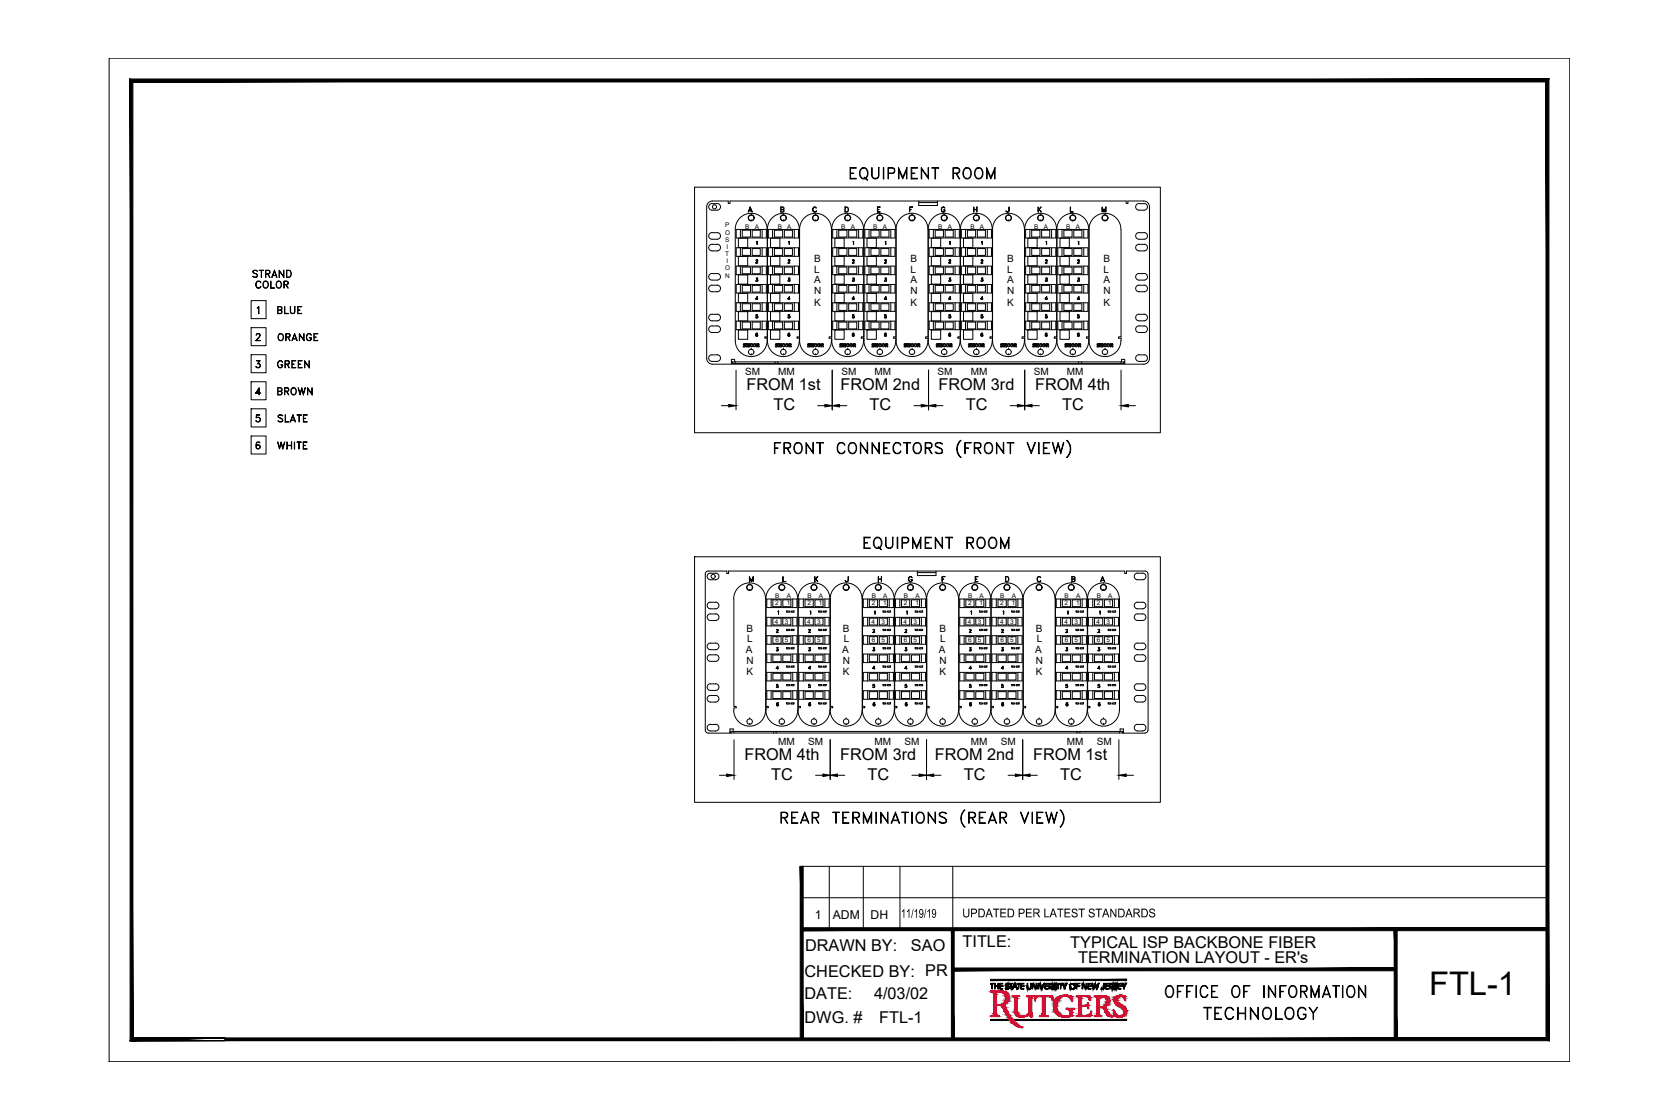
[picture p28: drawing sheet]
<svg xmlns="http://www.w3.org/2000/svg" width="457mm" height="305mm" viewBox="0 0 457 305" stroke-linecap="round" stroke-linejoin="round" font-family="sans-serif">
<defs><g id="words">
<text font-size="8.9" x="389.4" y="270.9">FTL-1</text>
<g font-size="7.1">
<text x="234.6" y="151">EQUIPMENT ROOM</text>
<text x="316.8" y="273">OFFICE OF INFORMATION</text>
<text x="327" y="279">TECHNOLOGY</text>
</g>
<text font-size="6.6" x="230.7" y="50.1">EQUIPMENT ROOM</text>
<g font-size="5.3">
<text x="68.1" y="76.9">STRAND</text>
<text x="68.8" y="79.7">COLOR</text>
<text x="74.8" y="86.8">BLUE</text>
<text x="74.8" y="94.2">ORANGE</text>
<text x="74.8" y="101.6">GREEN</text>
</g>
<g font-size="4.9">
<text x="74.8" y="108.7">BROWN</text>
<text x="74.8" y="116.1">SLATE</text>
<text x="74.8" y="123.5">WHITE</text>
</g>
<g font-size="4.4">
<text x="202.8" y="58.9">A</text>
<text x="203.4" y="106.3">FROM 1st</text>
<text x="229" y="106.3">FROM 2nd</text>
<text x="255.7" y="106.3">FROM 3rd</text>
<text x="282.1" y="106.3">FROM 4th</text>
<text x="210.7" y="111.7">TC</text>
<text x="237" y="111.7">TC</text>
<text x="263.2" y="111.7">TC</text>
<text x="289.4" y="111.7">TC</text>
<text x="298.8" y="159.8">A</text>
<text x="202.8" y="207">FROM 4th</text>
<text x="229" y="207">FROM 3rd</text>
<text x="254.7" y="207">FROM 2nd</text>
<text x="281.5" y="207">FROM 1st</text>
<text x="210.2" y="212.4">TC</text>
<text x="236.4" y="212.4">TC</text>
<text x="262.6" y="212.4">TC</text>
<text x="288.9" y="212.4">TC</text>
<text x="262.3" y="257.8">TITLE:</text>
<text x="219.3" y="259.1">DRAWN BY:</text>
<text x="248.2" y="259.1">SAO</text>
<text x="291.6" y="258.2">TYPICAL ISP BACKBONE FIBER</text>
<text x="293.8" y="262.3">TERMINATION LAYOUT - ER's</text>
<text x="219.2" y="266">CHECKED BY: PR</text>
<text x="219.2" y="272.1">DATE:</text>
<text x="238.1" y="272">4/03/02</text>
<text x="219.2" y="278.6">DWG. #</text>
<text x="239.6" y="278.5">FTL-1</text>
</g>
<g font-size="3.7">
<text x="245.5" y="250">11/19/19</text>
<text x="262.2" y="249.9">UPDATED PER LATEST STANDARDS</text>
</g>
<g font-size="3.5">
<text x="205" y="87.8">5</text>
<text x="213.8" y="87.8">5</text>
<text x="205" y="92.8">6</text>
<text x="213.8" y="92.8">6</text>
<text x="210.6" y="178.5">3</text>
<text x="245.5" y="178.5">3</text>
<text x="263.2" y="178.5">3</text>
<text x="210.6" y="183.4">4</text>
<text x="219.4" y="183.4">4</text>
<text x="236.7" y="183.4">4</text>
<text x="245.5" y="183.4">4</text>
<text x="263.2" y="183.4">4</text>
<text x="272" y="183.4">4</text>
<text x="289.3" y="183.4">4</text>
<text x="298.1" y="183.4">4</text>
<text x="210.6" y="188.4">5</text>
<text x="245.5" y="188.4">5</text>
<text x="263.2" y="188.4">5</text>
</g>
<g font-size="3.3">
<text x="222.1" y="250.3">1</text>
<text x="226.9" y="250.3">ADM</text>
<text x="237.2" y="250.3">DH</text>
</g>
<g font-size="2.7">
<text x="221.8" y="71.4">B</text>
<text x="248.1" y="71.4">B</text>
<text x="274.4" y="71.4">B</text>
<text x="300.7" y="71.4">B</text>
<text x="221.8" y="74.3">L</text>
<text x="221.8" y="77.2">A</text>
<text x="248.1" y="74.3">L</text>
<text x="248.1" y="77.2">A</text>
<text x="274.4" y="77.2">A</text>
<text x="274.4" y="74.3">L</text>
<text x="300.7" y="74.3">L</text>
<text x="300.7" y="77.2">A</text>
<text x="221.8" y="80.1">N</text>
<text x="221.8" y="83.3">K</text>
<text x="248.1" y="80.1">N</text>
<text x="248.1" y="83.3">K</text>
<text x="274.4" y="83.3">K</text>
<text x="274.4" y="80.1">N</text>
<text x="300.7" y="80.1">N</text>
<text x="300.7" y="83.3">K</text>
<text x="203" y="102.2">SM</text>
<text x="212.1" y="102.2">MM</text>
<text x="229.2" y="102.2">SM</text>
<text x="238.3" y="102.2">MM</text>
<text x="255.5" y="102.2">SM</text>
<text x="264.5" y="102.2">MM</text>
<text x="281.7" y="102.2">SM</text>
<text x="290.7" y="102.2">MM</text>
<text x="203.4" y="172.1">B</text>
<text x="229.7" y="172.1">B</text>
<text x="256" y="172.1">B</text>
<text x="282.3" y="172.1">B</text>
<text x="203.2" y="177.9">A</text>
<text x="203.6" y="175">L</text>
<text x="229.5" y="177.9">A</text>
<text x="229.9" y="175">L</text>
<text x="255.8" y="177.9">A</text>
<text x="256.2" y="175">L</text>
<text x="282.1" y="177.9">A</text>
<text x="282.5" y="175">L</text>
<text x="203.4" y="184">K</text>
<text x="203.4" y="180.8">N</text>
<text x="229.7" y="180.8">N</text>
<text x="229.7" y="184">K</text>
<text x="256" y="180.8">N</text>
<text x="256" y="184">K</text>
<text x="282.3" y="180.8">N</text>
<text x="282.3" y="184">K</text>
<text x="212.1" y="202.9">MM</text>
<text x="220.2" y="202.9">SM</text>
<text x="238.3" y="202.9">MM</text>
<text x="246.4" y="202.9">SM</text>
<text x="264.5" y="202.9">MM</text>
<text x="272.7" y="202.9">SM</text>
<text x="290.7" y="202.9">MM</text>
<text x="298.9" y="202.9">SM</text>
</g>
<g font-size="1.7">
<text x="197.5" y="65.8">S</text>
<text x="197.5" y="63.9">O</text>
<text x="197.5" y="61.9">P</text>
<text x="203" y="62.3">B</text>
<text x="205.7" y="62.3">A</text>
<text x="211.9" y="62.3">B</text>
<text x="214.4" y="62.3">A</text>
<text x="229.2" y="62.3">B</text>
<text x="231.8" y="62.3">A</text>
<text x="237.9" y="62.3">B</text>
<text x="240.5" y="62.3">A</text>
<text x="255.6" y="62.3">B</text>
<text x="258.3" y="62.3">A</text>
<text x="264.5" y="62.3">B</text>
<text x="267" y="62.3">A</text>
<text x="281.8" y="62.3">B</text>
<text x="284.4" y="62.3">A</text>
<text x="290.5" y="62.3">B</text>
<text x="293.1" y="62.3">A</text>
<text x="197.5" y="69.7">T</text>
<text x="197.9" y="71.7">I</text>
<text x="197.9" y="67.7">I</text>
<text x="197.5" y="73.7">O</text>
<text x="197.5" y="75.6">N</text>
<text x="211.2" y="162.9">B</text>
<text x="211.2" y="164.9">2</text>
<text x="214.3" y="162.9">A</text>
<text x="214.3" y="164.9">1</text>
<text x="220" y="162.9">B</text>
<text x="220" y="164.9">2</text>
<text x="223.1" y="162.9">A</text>
<text x="223.1" y="164.9">1</text>
<text x="237.5" y="162.9">B</text>
<text x="237.5" y="164.9">2</text>
<text x="240.6" y="162.9">A</text>
<text x="240.6" y="164.9">1</text>
<text x="246.3" y="162.9">B</text>
<text x="246.3" y="164.9">2</text>
<text x="249.4" y="162.9">A</text>
<text x="249.4" y="164.9">1</text>
<text x="263.8" y="162.9">B</text>
<text x="263.8" y="164.9">2</text>
<text x="266.9" y="162.9">A</text>
<text x="266.9" y="164.9">1</text>
<text x="272.6" y="162.9">B</text>
<text x="272.6" y="164.9">2</text>
<text x="275.7" y="162.9">A</text>
<text x="275.7" y="164.9">1</text>
<text x="290.1" y="162.9">B</text>
<text x="290.1" y="164.9">2</text>
<text x="293.2" y="162.9">A</text>
<text x="293.2" y="164.9">1</text>
<text x="298.8" y="162.9">B</text>
<text x="298.8" y="164.9">2</text>
<text x="302" y="162.9">A</text>
<text x="302" y="164.9">1</text>
<text x="211.1" y="169.9">4</text>
<text x="213.9" y="169.9">3</text>
<text x="219.9" y="169.9">4</text>
<text x="222.6" y="169.9">3</text>
<text x="237.4" y="169.9">4</text>
<text x="240.2" y="169.9">3</text>
<text x="246.2" y="169.9">4</text>
<text x="248.9" y="169.9">3</text>
<text x="263.7" y="169.9">4</text>
<text x="266.5" y="169.9">3</text>
<text x="272.5" y="169.9">4</text>
<text x="275.2" y="169.9">3</text>
<text x="290" y="169.9">4</text>
<text x="292.7" y="169.9">3</text>
<text x="298.8" y="169.9">4</text>
<text x="301.5" y="169.9">3</text>
<text x="211.3" y="174.9">6</text>
<text x="213.9" y="174.9">5</text>
<text x="220" y="174.9">6</text>
<text x="222.6" y="174.9">5</text>
<text x="237.5" y="174.9">6</text>
<text x="240.2" y="174.9">5</text>
<text x="246.3" y="174.9">6</text>
<text x="248.9" y="174.9">5</text>
<text x="263.8" y="174.9">6</text>
<text x="266.5" y="174.9">5</text>
<text x="272.6" y="174.9">6</text>
<text x="275.2" y="174.9">5</text>
<text x="290.1" y="174.9">6</text>
<text x="292.7" y="174.9">5</text>
<text x="298.9" y="174.9">6</text>
<text x="301.5" y="174.9">5</text>
</g>
</g></defs>
<!-- layer: BORDER -->
<g fill="#000" stroke="#000" stroke-width=".27">
<path d="M218 236l.8 47.1v-47.1zM218 236l.8 47.1h-.8z"/>
<path d="M218.5 252.7v.8l203.1-.8zM218.5 253.5l203.1-.8v.8z"/>
<path d="M259.2 253.1l.8 30v-30zM259.2 253.1l.8 30h-.8z"/>
<path d="M379.9 253.1l.8 30v-30zM379.9 253.1l.8 30h-.8z"/>
<path d="M259.6 263.7v.7l120.7-.7zM259.6 264.4l120.7-.7v.7z"/>
<path d="M35.8 282.7v.8l385.4-.8zM35.8 283.5l385.4-.8 .8 .8zM421.2 22.3v260.4l.8 .8zM422 21.5v262l-.8-261.2zM36.2 22.3h385l.8-.8zM35.4 21.5h386.6l-385.8 .8zM35.4 21.5l.8 261.2v-260.4zM35.4 21.5l.8 261.2-.8 .8zM35.4 283.5l25.8-.8h-25zM35.4 283.5l25.8-.8v.8z"/>
</g>
<!-- layer: RUTGERS -->
<g fill="#000" stroke="#000" stroke-width=".27">
<path d="M274 269.1l.1-.1zM274.5 268l.1-.1zM274.8 268l-.2 .1zM274.6 269.3l.2-.1zM277.2 269.3l-.1 .1zM280.9 269.1l-.1 .2zM283.2 268l.1-.1zM283.2 268.1l.2-.1zM284.1 268.8l.1-.1zM284.4 268l.1-.1zM286.6 268.1l.1-.1zM286.8 268l-.1 .2z"/>
<path d="M287.8 268l-.1 .1zM289.5 268.1l.2-.1zM289.7 268.1l-.1 .1zM290.5 268.1l.1-.1zM291.8 269.4l.1-.1zM292.5 269.3l-.1 .1zM292.5 268.2l.2-.2zM303 268.1l.1-.1zM303.2 268l-.1 .2zM303.8 268.5l-.1 .1zM304.2 269.3l-.1 .1zM304.2 268l-.1 .1z"/>
<path d="M304.3 268.9l-.1 .1zM305.8 268.2l.1-.1zM305.8 268.3l.2-.1zM306 268.4l-.1 .1zM306.7 268.1l.1-.1z"/>
<path d="M269.9 266.8v.3l37.1-.3zM269.9 267.1l37.1-.3v.3z"/>
<path d="M269.9 277.7v.3l37.1-.3zM269.9 278l37.1-.3v.3z"/>
<path d="M269.9 267.9v.1l.9-.1zM269.9 268l.9-.1v.1z"/>
<path d="M270.3 268v1.4zM270.4 268l-.1 1.4z"/>
<path d="M271 267.9v1.5zM271.1 267.9l-.1 1.5z"/>
<path d="M271.1 268.6h.8zM271.1 268.7l.8-.1z"/>
<path d="M271.9 267.9v1.5l.1-1.5zM272 267.9v1.5h-.1z"/>
<path d="M272.4 267.9v.1l.8-.1zM272.4 268l.8-.1v.1z"/>
<path d="M272.4 268v1.4l.2-1.4zM272.6 268v1.4h-.2z"/>
<path d="M272.6 268.6v.1l.6-.1zM272.6 268.7l.6-.1v.1z"/>
<path d="M272.6 269.3h.6zM272.6 269.4l.6-.1z"/>
<path d="M274 268.1v.4zM274.1 268.1l-.1 .4z"/>
<path d="M274 269.1v.2zM274.1 269.1l-.1 .2z"/>
<path d="M274.1 268v.5zM274.1 268v.5z"/>
<path d="M274.1 268v.6zM274.2 268l-.1 .6z"/>
<path d="M274.1 269v.4zM274.2 269l-.1 .4z"/>
<path d="M274.2 267.9v.2zM274.3 267.9l-.1 .2z"/>
<path d="M274.2 268.4v.2zM274.2 268.4v.2z"/>
<path d="M274.2 269.1v.3zM274.2 269.1v.3z"/>
<path d="M274.2 269.3v.2zM274.3 269.3l-.1 .2z"/>
<path d="M274.3 267.9v.1l.2-.1zM274.3 268l.2-.1z"/>
<path d="M274.3 268.5h.2zM274.3 268.7l.2-.2z"/>
<path d="M274.3 269.3v.2l.3-.2zM274.3 269.5l.3-.2v.2z"/>
<path d="M274.5 268.6v.1zM274.6 268.6l-.1 .1z"/>
<path d="M274.6 269.3v.2zM274.6 269.3v.2z"/>
<path d="M274.6 268.6v.2zM274.7 268.6l-.1 .2z"/>
<path d="M274.7 268.7v.2zM274.8 268.7l-.1 .2z"/>
<path d="M274.8 268v.3zM274.8 268v.3z"/>
<path d="M274.8 269.1v.2zM274.8 269.1v.2z"/>
<path d="M274.8 268.1v.2zM274.8 268.1v.2z"/>
<path d="M274.8 268.7v.6zM274.8 268.7v.6z"/>
<path d="M274.8 268.8v.4zM274.9 268.8l-.1 .4z"/>
<path d="M274.9 268.9v.2zM275 268.9l-.1 .2z"/>
<path d="M275 267.9v.1l.9-.1zM275 268l.9-.1v.1z"/>
<path d="M275.4 268v1.4l.1-1.4zM275.5 268v1.4h-.1z"/>
<path d="M275.8 269.1v.3zM275.9 269.1l-.1 .3z"/>
<path d="M275.9 269v.4zM275.9 269v.4z"/>
<path d="M275.9 268.9v.4zM276 268.9l-.1 .4z"/>
<path d="M276 268.8v.5zM276 268.8v.5z"/>
<path d="M276 268.7v.4zM276.1 268.7l-.1 .4z"/>
<path d="M276.1 268.5v.5zM276.1 268.5v.5z"/>
<path d="M276.1 268.4v.5zM276.2 268.4l-.1 .5z"/>
<path d="M276.2 268.3v.4zM276.2 268.3v.4z"/>
<path d="M276.2 268.7h.6zM276.2 268.9l.6-.2z"/>
<path d="M276.2 268.2v.4zM276.3 268.2l-.1 .4z"/>
<path d="M276.3 268.1v.4zM276.3 268.1v.4z"/>
<path d="M276.3 268v.4zM276.4 268l-.1 .4z"/>
<path d="M276.4 267.9v.3l.2-.3zM276.6 267.9v.3h-.2z"/>
<path d="M276.6 268v.4zM276.6 268v.4z"/>
<path d="M276.6 268.1v.4zM276.7 268.1l-.1 .4z"/>
<path d="M276.7 268.2v.4zM276.7 268.2v.4z"/>
<path d="M276.7 268.3v.4zM276.8 268.3l-.1 .4z"/>
<path d="M276.8 268.4v.5zM276.8 268.4v.5z"/>
<path d="M276.8 268.5v.4zM276.9 268.5l-.1 .4z"/>
<path d="M276.9 268.6v.4zM277 268.6l-.1 .4z"/>
<path d="M277 268.8v.3zM277 268.8v.3z"/>
<path d="M277 268.9v.4zM277 268.9v.4z"/>
<path d="M277 269v.3zM277.1 269l-.1 .3z"/>
<path d="M277.1 267.9v.1l.9-.1zM277.1 268l.9-.1v.1z"/>
<path d="M277.1 269.1v.3zM277.1 269.1v.3z"/>
<path d="M277.5 268v1.4zM277.6 268l-.1 1.4z"/>
<path d="M278.1 267.9v.1l.9-.1zM278.1 268l.9-.1v.1z"/>
<path d="M278.1 268v1.4l.2-1.4zM278.3 268v1.4h-.2z"/>
<path d="M278.3 268.6v.1l.7-.1zM278.3 268.7l.7-.1v.1z"/>
<path d="M278.3 269.3h.7zM278.3 269.4l.7-.1z"/>
<path d="M279.8 267.9v1.1l.2-1.1zM280 267.9v1.1h-.2z"/>
<path d="M279.9 269v.3zM280 269l-.1 .3z"/>
<path d="M280 269v.3zM280 269v.3z"/>
<path d="M280 269.1v.3zM280.1 269.1l-.1 .3z"/>
<path d="M280.1 269.2v.2zM280.1 269.2v.2z"/>
<path d="M280.1 269.3v.2zM280.2 269.3l-.1 .2z"/>
<path d="M280.2 269.3v.2l.4-.2zM280.2 269.5l.4-.2v.2z"/>
<path d="M280.6 269.3v.2zM280.6 269.3v.2z"/>
<path d="M280.6 269.2v.2zM280.7 269.2l-.1 .2z"/>
<path d="M280.7 269.1v.3zM280.7 269.1v.3z"/>
<path d="M280.7 269.1v.2zM280.8 269.1l-.1 .2z"/>
<path d="M280.8 267.9v1.2l.1-1.2zM280.9 267.9v1.2h-.1z"/>
<path d="M281.2 267.9v.2l.2-.2zM281.4 267.9v.2h-.2z"/>
<path d="M281.2 268.1v1.3zM281.4 268.1l-.2 1.3z"/>
<path d="M281.4 267.9v.3zM281.5 267.9l-.1 .3z"/>
<path d="M281.5 268v.3zM281.5 268v.3z"/>
<path d="M281.5 268.1v.3zM281.6 268.1l-.1 .3z"/>
<path d="M281.6 268.2v.2zM281.6 268.2v.2z"/>
<path d="M281.6 268.2v.3zM281.7 268.2l-.1 .3z"/>
<path d="M281.7 268.3v.3zM281.7 268.3v.3z"/>
<path d="M281.7 268.4v.2zM281.8 268.4l-.1 .2z"/>
<path d="M281.8 268.5v.2zM281.8 268.5v.2z"/>
<path d="M281.8 268.5v.3zM281.9 268.5l-.1 .3z"/>
<path d="M281.9 268.6v.3zM282 268.6l-.1 .3z"/>
<path d="M282 268.7v.2zM282 268.7v.2z"/>
<path d="M282 268.7v.3zM282 268.7v.3z"/>
<path d="M282 268.8v.3zM282.1 268.8l-.1 .3z"/>
<path d="M282.1 268.9v.2zM282.1 268.9v.2z"/>
<path d="M282.1 269v.3zM282.2 269l-.1 .3z"/>
<path d="M282.2 269v.3zM282.3 269l-.1 .3z"/>
<path d="M282.3 269.1v.3zM282.3 269.1v.3z"/>
<path d="M282.3 267.9v1.5l.2-1.5zM282.5 267.9v1.5h-.2z"/>
<path d="M282.8 267.9v1.5l.2-1.5zM283 267.9v1.5h-.2z"/>
<path d="M283.3 268.1v.1zM283.4 268.1l-.1 .1z"/>
<path d="M283.4 268.1v.4zM283.4 268.1v.4z"/>
<path d="M283.4 268.2v.4zM283.5 268.2l-.1 .4z"/>
<path d="M283.5 268.4v.3zM283.5 268.4v.3z"/>
<path d="M283.5 268.5v.3zM283.6 268.5l-.1 .3z"/>
<path d="M283.6 268.6v.4zM283.6 268.6v.4z"/>
<path d="M283.6 268.8v.3zM283.7 268.8l-.1 .3z"/>
<path d="M283.7 268.9v.4zM283.7 268.9v.4z"/>
<path d="M283.7 269v.3zM283.8 269l-.1 .3z"/>
<path d="M283.8 269.2v.2zM283.9 269.2l-.1 .2z"/>
<path d="M283.9 269.1v.3zM283.9 269.1v.3z"/>
<path d="M283.9 268.9v.4zM284 268.9l-.1 .4z"/>
<path d="M284 268.8v.5zM284 268.8v.5z"/>
<path d="M284 268.7v.4zM284.1 268.7l-.1 .4z"/>
<path d="M284.1 268.6v.1l.1-.1zM284.2 268.6l-.1 .1z"/>
<path d="M284.1 268.8v.2zM284.1 268.8v.2z"/>
<path d="M284.1 268.5h.2zM284.1 268.6l.2-.1z"/>
<path d="M284.2 268.3v.2zM284.3 268.3l-.1 .2z"/>
<path d="M284.2 268.2h.2zM284.2 268.3l.2-.1z"/>
<path d="M284.3 268.1v.1l.2-.1zM284.3 268.2l.2-.1z"/>
<path d="M284.3 268h.2zM284.3 268.1l.2-.1z"/>
<path d="M284.7 267.9v.1l.9-.1zM284.7 268l.9-.1v.1z"/>
<path d="M284.7 268v1.4l.2-1.4zM284.9 268v1.4h-.2z"/>
<path d="M284.9 268.6v.1l.7-.1zM284.9 268.7l.7-.1v.1z"/>
<path d="M284.9 269.3h.7zM284.9 269.4l.7-.1z"/>
<path d="M285.8 267.9v.1l.7-.1zM285.8 268l.7-.1v.1z"/>
<path d="M285.8 268v1.4l.2-1.4zM286 268v1.4h-.2z"/>
<path d="M286.2 268.7h.4zM286.2 268.8l.4-.1z"/>
<path d="M286.2 268.8h.4zM286.2 268.8h.4z"/>
<path d="M286.3 268.8h.2zM286.3 268.9l.2-.1z"/>
<path d="M286.3 268.9h.2zM286.3 269l.2-.1z"/>
<path d="M286.4 269h.2zM286.4 269h.2z"/>
<path d="M286.4 269h.3zM286.4 269.1l.3-.1z"/>
<path d="M286.5 267.9v.2zM286.6 267.9l-.1 .2z"/>
<path d="M286.5 269.1h.2zM286.5 269.1h.2z"/>
<path d="M286.5 269.1h.2zM286.5 269.2l.2-.1z"/>
<path d="M286.6 268.7v.1zM286.7 268.7l-.1 .1z"/>
<path d="M286.6 269.2h.1zM286.6 269.3l.1-.1z"/>
<path d="M286.7 268.6v.2zM286.7 268.6v.2z"/>
<path d="M286.7 268.2v.1zM286.8 268.2l-.1 .1z"/>
<path d="M286.7 268.5v.3zM286.8 268.5l-.1 .3z"/>
<path d="M286.8 268.1v.6zM286.8 268.1v.6z"/>
<path d="M286.8 268.1v.5zM286.9 268.1l-.1 .5z"/>
<path d="M286.9 268.3v.2zM286.9 268.3v.2z"/>
<path d="M287 269h.2zM287 269.1l.2-.1z"/>
<path d="M287.1 268.2v.2zM287.2 268.2l-.1 .2z"/>
<path d="M287.1 269.1v.2zM287.2 269.1l-.1 .2z"/>
<path d="M287.2 268.1v.4zM287.2 268.1v.4z"/>
<path d="M287.2 268v.6zM287.2 268v.6z"/>
<path d="M287.2 269v.4zM287.2 269v.4z"/>
<path d="M287.2 267.9v.2zM287.3 267.9l-.1 .2z"/>
<path d="M287.2 268.4v.2zM287.3 268.4l-.1 .2z"/>
<path d="M287.2 269.1v.3zM287.3 269.1l-.1 .3z"/>
<path d="M287.3 267.9v.1l.2-.1zM287.3 268l.2-.1z"/>
<path d="M287.3 268.5h.2zM287.3 268.7l.2-.2z"/>
<path d="M287.3 269.3v.2l.4-.2zM287.3 269.5l.4-.2v.2z"/>
<path d="M287.5 267.9h.2zM287.5 268l.2-.1z"/>
<path d="M287.5 268.6v.1l.2-.1zM287.5 268.7l.2-.1z"/>
<path d="M287.7 268.6v.2zM287.8 268.6l-.1 .2z"/>
<path d="M287.8 268.7v.2zM287.8 268.7v.2z"/>
<path d="M287.8 268v.3zM287.8 268v.3z"/>
<path d="M287.8 269.1v.2zM287.8 269.1v.2z"/>
<path d="M287.8 268.1v.2zM287.9 268.1l-.1 .2z"/>
<path d="M287.8 268.7v.6zM287.9 268.7l-.1 .6z"/>
<path d="M287.9 268.8v.5zM288 268.8l-.1 .5z"/>
<path d="M288 268.9v.2zM288 268.9v.2z"/>
<path d="M288.3 267.9v1.5l.1-1.5zM288.4 267.9v1.5h-.1z"/>
<path d="M288.6 267.9h1.1zM288.6 267.9h1.1z"/>
<path d="M288.6 267.9h.8zM288.6 268l.8-.1z"/>
<path d="M288.9 268v1.4zM289.1 268l-.2 1.4z"/>
<path d="M289.5 267.9h.2zM289.5 268l.2-.1z"/>
<path d="M289.7 268v.3zM289.7 268v.3z"/>
<path d="M289.7 268.1v.3zM289.7 268.1v.3z"/>
<path d="M289.7 268.2v.3zM289.8 268.2l-.1 .3z"/>
<path d="M289.8 268.3v.3zM289.8 268.3v.3z"/>
<path d="M289.8 268.4v.3zM289.9 268.4l-.1 .3z"/>
<path d="M289.9 268.5v.3zM290 268.5l-.1 .3z"/>
<path d="M290 268.6v.3zM290 268.6v.3z"/>
<path d="M290 268.7v.7zM290 268.7v.7z"/>
<path d="M290 268.7v.7zM290.1 268.7l-.1 .7z"/>
<path d="M290.1 268.6v.8zM290.2 268.6l-.1 .8z"/>
<path d="M290.2 268.5v.4zM290.2 268.5v.4z"/>
<path d="M290.2 268.4v.4zM290.3 268.4l-.1 .4z"/>
<path d="M290.3 268.3v.4zM290.3 268.3v.4z"/>
<path d="M290.3 268.2v.4zM290.4 268.2l-.1 .4z"/>
<path d="M290.4 268.1v.4zM290.4 268.1v.4z"/>
<path d="M290.4 268v.4zM290.5 268l-.1 .4z"/>
<path d="M290.5 267.9v.4zM290.5 267.9v.4z"/>
<path d="M290.5 267.9h.2zM290.5 268l.2-.1z"/>
<path d="M291.4 268.5v.3zM291.4 268.5v.3z"/>
<path d="M291.4 268.4v.5zM291.5 268.4l-.1 .5z"/>
<path d="M291.5 268.3v.7zM291.5 268.3v.7z"/>
<path d="M291.5 268.2v.3zM291.6 268.2l-.1 .3z"/>
<path d="M291.5 268.8v.3zM291.6 268.8l-.1 .3z"/>
<path d="M291.6 268.1v.3zM291.6 268.1v.3z"/>
<path d="M291.6 269v.2zM291.6 269v.2z"/>
<path d="M291.6 268.1v.2zM291.7 268.1l-.1 .2z"/>
<path d="M291.6 269.1v.2zM291.7 269.1l-.1 .2z"/>
<path d="M291.7 268v.2zM291.7 268v.2z"/>
<path d="M291.7 269.1v.2zM291.8 269.1l-.1 .2z"/>
<path d="M291.7 268h.2zM291.7 268.1l.2-.1z"/>
<path d="M291.9 267.9h.6zM291.9 268l.6-.1z"/>
<path d="M291.9 269.3v.2l.5-.2zM291.9 269.5l.5-.2v.2z"/>
<path d="M292.5 269.2v.2zM292.6 269.2l-.1 .2z"/>
<path d="M292.6 269.1v.3zM292.7 269.1l-.1 .3z"/>
<path d="M292.7 268.1v.2zM292.7 268.1v.2z"/>
<path d="M292.7 269.1v.2zM292.7 269.1v.2z"/>
<path d="M292.7 268.1v.2zM292.7 268.1v.2z"/>
<path d="M292.7 269v.3zM292.7 269v.3z"/>
<path d="M292.7 268.2v.2zM292.8 268.2l-.1 .2z"/>
<path d="M292.7 268.9v.4zM292.8 268.9l-.1 .4z"/>
<path d="M292.8 268.2v.3zM292.9 268.2l-.1 .3z"/>
<path d="M292.8 268.8v.4zM292.9 268.8l-.1 .4z"/>
<path d="M292.9 268.3v.8zM292.9 268.3v.8z"/>
<path d="M292.9 268.4v.6zM293 268.4l-.1 .6z"/>
<path d="M293 268.5v.3zM293 268.5v.3z"/>
<path d="M293.3 267.9v.1l.7-.1zM293.3 268l.7-.1v.1z"/>
<path d="M293.3 268v1.4l.1-1.4zM293.4 268v1.4h-.1z"/>
<path d="M293.4 268.6v.1l.6-.1zM293.4 268.7l.6-.1v.1z"/>
<path d="M294.9 267.9v.2l.1-.2zM295 267.9v.2h-.1z"/>
<path d="M294.9 268.1v1.3zM295 268.1l-.1 1.3z"/>
<path d="M295 267.9v.3zM295.1 267.9l-.1 .3z"/>
<path d="M295.1 268v.3zM295.2 268l-.1 .3z"/>
<path d="M295.2 268.1v.3zM295.2 268.1v.3z"/>
<path d="M295.2 268.2v.2zM295.2 268.2v.2z"/>
<path d="M295.2 268.2v.3zM295.3 268.2l-.1 .3z"/>
<path d="M295.3 268.3v.3zM295.4 268.3l-.1 .3z"/>
<path d="M295.4 268.4v.2zM295.4 268.4v.2z"/>
<path d="M295.4 268.5v.2zM295.5 268.5l-.1 .2z"/>
<path d="M295.5 268.5v.3zM295.5 268.5v.3z"/>
<path d="M295.5 268.6v.3zM295.5 268.6v.3z"/>
<path d="M295.5 268.7v.2zM295.6 268.7l-.1 .2z"/>
<path d="M295.6 268.7v.3zM295.7 268.7l-.1 .3z"/>
<path d="M295.7 268.8v.3zM295.7 268.8v.3z"/>
<path d="M295.7 268.9v.2zM295.8 268.9l-.1 .2z"/>
<path d="M295.8 269v.3zM295.8 269v.3z"/>
<path d="M295.8 269v.3zM295.9 269l-.1 .3z"/>
<path d="M295.9 269.1v.3zM295.9 269.1v.3z"/>
<path d="M295.9 267.9v1.5l.2-1.5zM296.1 267.9v1.5h-.2z"/>
<path d="M296.4 267.9v.1l.9-.1zM296.4 268l.9-.1v.1z"/>
<path d="M296.4 268v1.4l.2-1.4zM296.6 268v1.4h-.2z"/>
<path d="M296.6 268.6v.1l.6-.1zM296.6 268.7l.6-.1v.1z"/>
<path d="M296.6 269.3h.7zM296.6 269.4l.7-.1z"/>
<path d="M297.4 267.9h.2zM297.4 268l.2-.1z"/>
<path d="M297.5 268v.2l.2-.2zM297.5 268.2l.2-.2z"/>
<path d="M297.5 268.2v.2l.2-.2zM297.7 268.2l-.2 .2z"/>
<path d="M297.6 268.4v.2zM297.7 268.4l-.1 .2z"/>
<path d="M297.7 268.6v.1zM297.7 268.6v.1z"/>
<path d="M297.7 268.7v.2zM297.7 268.7v.2z"/>
<path d="M297.7 268.5v.6zM297.8 268.5l-.1 .6z"/>
<path d="M297.8 268.7v.6zM297.9 268.7l-.1 .6z"/>
<path d="M297.9 268.9v.5zM297.9 268.9v.5z"/>
<path d="M297.9 269.1v.3zM298 269.1l-.1 .3z"/>
<path d="M298 268.9v.5zM298.1 268.9l-.1 .5z"/>
<path d="M298.1 268.7v.6zM298.1 268.7v.6z"/>
<path d="M298.1 268.6v.5zM298.2 268.6l-.1 .5z"/>
<path d="M298.2 268.4v.6zM298.2 268.4v.6z"/>
<path d="M298.2 268.2v.6zM298.3 268.2l-.1 .6z"/>
<path d="M298.3 268v.6zM298.3 268v.6z"/>
<path d="M298.3 267.9v.3zM298.5 267.9l-.2 .3z"/>
<path d="M298.3 268.2v.2zM298.4 268.2l-.1 .2z"/>
<path d="M298.5 268v.4zM298.5 268v.4z"/>
<path d="M298.5 268.2v.4zM298.6 268.2l-.1 .4z"/>
<path d="M298.6 268.4v.4zM298.6 268.4v.4z"/>
<path d="M298.6 268.5v.5zM298.7 268.5l-.1 .5z"/>
<path d="M298.7 268.7v.4zM298.7 268.7v.4z"/>
<path d="M298.7 268.9v.4zM298.8 268.9l-.1 .4z"/>
<path d="M298.8 269.1v.3zM298.9 269.1l-.1 .3z"/>
<path d="M298.9 269v.4zM298.9 269v.4z"/>
<path d="M298.9 268.8v.6zM299 268.8l-.1 .6z"/>
<path d="M299 268.6v.7zM299 268.6v.7z"/>
<path d="M299 268.5v.6zM299.1 268.5l-.1 .6z"/>
<path d="M299.1 268.3v.6zM299.1 268.3v.6z"/>
<path d="M299.1 268.1v.6zM299.2 268.1l-.1 .6z"/>
<path d="M299.2 268v.2l.2-.2zM299.4 268l-.2 .2z"/>
<path d="M299.2 268.2v.2zM299.3 268.2l-.1 .2z"/>
<path d="M299.2 268.4v.2zM299.2 268.4v.2z"/>
<path d="M299.2 267.9h.2zM299.2 268l.2-.1z"/>
<path d="M300.1 269v.3zM300.2 269l-.1 .3z"/>
<path d="M300.2 269.2v.2zM300.2 269.2v.2z"/>
<path d="M300.2 269.3v.2l.4-.2zM300.2 269.5l.4-.2v.2z"/>
<path d="M300.7 269v.4zM300.7 269v.4z"/>
<path d="M300.7 267.9v1.1l.2-1.1zM300.9 267.9v1.1h-.2z"/>
<path d="M300.7 269v.3zM300.8 269l-.1 .3z"/>
<path d="M301.2 267.9v.1l.9-.1zM301.2 268l.9-.1v.1z"/>
<path d="M301.2 268v1.4l.1-1.4zM301.3 268v1.4h-.1z"/>
<path d="M301.3 268.6v.1l.7-.1zM301.3 268.7l.7-.1v.1z"/>
<path d="M301.3 269.3h.8zM301.3 269.4l.8-.1z"/>
<path d="M302.3 267.9v.1l.6-.1zM302.3 268l.6-.1v.1z"/>
<path d="M302.3 268v1.4zM302.4 268l-.1 1.4z"/>
<path d="M302.6 268.7h.4zM302.6 268.8l.4-.1z"/>
<path d="M302.7 268.8h.3zM302.7 268.8h.3z"/>
<path d="M302.7 268.8h.2zM302.7 268.9l.2-.1z"/>
<path d="M302.7 268.9h.2zM302.7 269l.2-.1z"/>
<path d="M302.9 267.9v.2zM303 267.9l-.1 .2z"/>
<path d="M302.9 268.9v.3zM303 268.9l-.1 .3z"/>
<path d="M303 269v.3zM303 269v.3z"/>
<path d="M303 268.7v.1zM303.1 268.7l-.1 .1z"/>
<path d="M303 269v.3zM303.1 269l-.1 .3z"/>
<path d="M303.1 268.6v.2zM303.1 268.6v.2z"/>
<path d="M303.1 269.1v.3zM303.1 269.1v.3z"/>
<path d="M303.1 268.6v.2zM303.2 268.6l-.1 .2z"/>
<path d="M303.1 269.2v.2zM303.2 269.2l-.1 .2z"/>
<path d="M303.2 268.2v.1zM303.2 268.2v.1z"/>
<path d="M303.2 268.5v.3zM303.2 268.5v.3z"/>
<path d="M303.2 268.1v.6zM303.2 268.1v.6z"/>
<path d="M303.2 268.2v.4zM303.3 268.2l-.1 .4z"/>
<path d="M303.3 268.3v.2zM303.4 268.3l-.1 .2z"/>
<path d="M303.5 269h.1zM303.5 269.1l.1-.1z"/>
<path d="M303.5 268.2v.2zM303.6 268.2l-.1 .2z"/>
<path d="M303.5 269.1v.2zM303.6 269.1l-.1 .2z"/>
<path d="M303.6 268.1v.4zM303.6 268.1v.4z"/>
<path d="M303.6 268v.6zM303.7 268l-.1 .6z"/>
<path d="M303.6 269v.4zM303.7 269l-.1 .4z"/>
<path d="M303.7 267.9v.2zM303.8 267.9l-.1 .2z"/>
<path d="M303.7 268.4v.2zM303.7 268.4v.2z"/>
<path d="M303.7 269.1v.3zM303.7 269.1v.3z"/>
<path d="M303.7 269.3v.2zM303.8 269.3l-.1 .2z"/>
<path d="M303.8 267.9v.1l.2-.1zM303.8 268l.2-.1z"/>
<path d="M303.8 268.5h.2zM303.8 268.7l.2-.2z"/>
<path d="M303.8 269.3v.2l.3-.2zM303.8 269.5l.3-.2v.2z"/>
<path d="M304 267.9h.1zM304 268l.1-.1z"/>
<path d="M304 268.6v.1l.1-.1zM304 268.7l.1-.1z"/>
<path d="M304.1 268.6v.2zM304.2 268.6l-.1 .2z"/>
<path d="M304.2 268.7v.2zM304.3 268.7l-.1 .2z"/>
<path d="M304.2 268v.3zM304.3 268l-.1 .3z"/>
<path d="M304.2 269.1v.2zM304.3 269.1l-.1 .2z"/>
<path d="M304.3 268.1v.2zM304.3 268.1v.2z"/>
<path d="M304.3 268.7v.6zM304.3 268.7v.6z"/>
<path d="M304.3 268.8v.5zM304.4 268.8l-.1 .5z"/>
<path d="M304.4 268.9v.2zM304.4 268.9v.2z"/>
<path d="M304.6 267.9v.1l.8-.1zM304.6 268l.8-.1v.1z"/>
<path d="M304.6 268v1.4l.2-1.4zM304.8 268v1.4h-.2z"/>
<path d="M304.8 268.6v.1l.6-.1zM304.8 268.7l.6-.1v.1z"/>
<path d="M304.8 269.3h.6zM304.8 269.4l.6-.1z"/>
<path d="M305.6 267.9h.2zM305.6 267.9h.2z"/>
<path d="M305.7 267.9h.1zM305.7 268l.1-.1z"/>
<path d="M305.7 268h.2zM305.7 268.1l.2-.1z"/>
<path d="M305.9 268.3h.1zM305.9 268.4l.1-.1z"/>
<path d="M306 268.4v.3zM306.1 268.4l-.1 .3z"/>
<path d="M306.1 268.5v.3zM306.1 268.5v.3z"/>
<path d="M306.1 268.6v.3zM306.2 268.6l-.1 .3z"/>
<path d="M306.2 268.7v.7zM306.3 268.7l-.1 .7z"/>
<path d="M306.3 268.6v.8zM306.3 268.6v.8z"/>
<path d="M306.3 268.5v.4zM306.4 268.5l-.1 .4z"/>
<path d="M306.4 268.4v.4zM306.4 268.4v.4z"/>
<path d="M306.4 268.3v.4zM306.5 268.3l-.1 .4z"/>
<path d="M306.5 268.2v.4zM306.5 268.2v.4z"/>
<path d="M306.5 268.1v.4zM306.6 268.1l-.1 .4z"/>
<path d="M306.6 268v.4zM306.6 268v.4z"/>
<path d="M306.6 267.9v.4zM306.7 267.9l-.1 .4z"/>
<path d="M306.7 267.9h.1zM306.7 268l.1-.1z"/>
</g>
<!-- layer: a-ru2 -->
<g fill="#d21034" stroke="#d21034" stroke-width=".27">
<path d="M269.9 270.1h4z"/>
<path d="M272.4 273.6h1.4z"/>
<path d="M277.6 279.8l1.1 .1z"/>
<path d="M305.1 271.1h.5z"/>
<path d="M304.3 271.4h2.3z"/>
<path d="M296.8 272.5h.2z"/>
<path d="M296.1 273.8h.5z"/>
<path d="M300.4 274.2h.8z"/>
<path d="M303.4 275.2h.3z"/>
<path d="M297.2 275.4l.3 .1z"/>
<path d="M302.3 276.9h.9z"/>
<path d="M304.6 277h.8z"/>
<path d="M290 271.1h.5z"/>
<path d="M291.9 272.4h.3v.3z"/>
<path d="M290.5 274.8h2.2z"/>
<path d="M291.2 275h1z"/>
<path d="M280.8 276.9l.1 .1z"/>
<path d="M280.8 276.9h.3z"/>
<path d="M277.6 277h1.4z"/>
<path d="M289.8 277h.8z"/>
<path d="M289.8 277h1.2z"/>
<path d="M269.9 270h3.6zM269.9 270h3.6z"/>
<path d="M269.9 270l3.9 .1zM269.9 270l3.9 .1z"/>
<path d="M269.9 270.1h4zM269.9 270.1h4zM269.9 270.1h4z"/>
<path d="M270.2 270.1l3.9 .1zM270.2 270.1l3.9 .1z"/>
<path d="M270.5 270.2h3.7zM270.5 270.2h3.7zM270.5 270.2h3.7zM270.5 270.2h3.7z"/>
<path d="M270.5 270.2h1.9zM270.5 270.2l1.5 .1z"/>
<path d="M272.4 270.2l1.9 .1zM272.4 270.2l1.9 .1z"/>
<path d="M270.6 270.3h1.4zM270.6 270.3l.9 .1zM270.6 270.4h.9zM270.6 270.4h.9z"/>
<path d="M272.9 270.3l1.6 .1zM272.9 270.3l1.6 .1z"/>
<path d="M273.1 270.4l1.4 .1zM273.1 270.4l1.4 .1z"/>
<path d="M270.6 270.4l.9 .1zM270.6 270.4l.9 .1z"/>
<path d="M273.2 270.5l1.5 .2-.2-.2zM273.2 270.5l1.5 .2h-1.2z"/>
<path d="M273.5 270.7h1.3zM273.5 270.7h1.3z"/>
<path d="M270.7 270.5l.8 .3v-.3zM270.7 270.5l.8 .3h-.8z"/>
<path d="M273.6 270.7l1.3 .2-.1-.2zM273.6 270.7l1.3 .2h-1.2z"/>
<path d="M273.7 270.9l1.2 .2v-.2zM273.7 270.9l1.2 .2h-1.1z"/>
<path d="M273.8 271.1l1.2 .2-.1-.2zM273.8 271.1l1.2 .2h-1.1z"/>
<path d="M273.9 271.3l1.1 .2v-.2zM273.9 271.3l1.1 .2h-1z"/>
<path d="M274 271.5l1 .5v-.5zM274 271.5l1 .5h-1z"/>
<path d="M274 272h1zM274 272h1z"/>
<path d="M274 272l1 .3v-.3zM274 272l1 .3h-1z"/>
<path d="M274 272.3h1zM274 272.3l.9 .1z"/>
<path d="M274 272.4l.8 .2 .1-.2zM274 272.4l.8 .2h-.9z"/>
<path d="M273.9 272.6l.8 .2 .1-.2zM273.9 272.6l.8 .2h-.8z"/>
<path d="M273.9 272.8h.8zM273.9 272.8l.7 .1h-.8z"/>
<path d="M273.8 272.9l.6 .3 .2-.3zM273.8 272.9l.6 .3h-.8z"/>
<path d="M273.6 273.2h.7zM273.6 273.2h.8z"/>
<path d="M273.6 273.2l.5 .2 .2-.2zM273.3 273.4l.3-.2 .5 .2z"/>
<path d="M273.3 273.4h.8zM273.3 273.4h.7z"/>
<path d="M273.3 273.4h.7zM272.9 273.5h.8z"/>
<path d="M272.9 273.5l.8 .1zM272.9 273.6h.8z"/>
<path d="M272.9 273.6h.9zM272.4 273.6h1.4zM271.5 273.6h2.3z"/>
<path d="M270.7 270.8l.8 2.8v-2.8zM270.7 270.8l.8 2.8h-.8z"/>
<path d="M270.7 273.6l3.1 .3v-.3zM270.7 273.6l3.1 .3h-3.1z"/>
<path d="M272.4 273.9h1.5zM272.4 273.9h1.5z"/>
<path d="M272.7 273.9l1.2 .1zM272.7 273.9l1.2 .1zM272.9 274h1zM272.9 274h1z"/>
<path d="M272.9 274l1.1 .3-.1-.3zM272.9 274l1.1 .3h-.9z"/>
<path d="M273.1 274.3l1 .2-.1-.2zM273.1 274.3l1 .2h-1z"/>
<path d="M273.1 274.5h1zM273.1 274.5h1z"/>
<path d="M273.2 274.5l1.4 .9-.5-.9zM273.2 274.5l1.4 .9h-1z"/>
<path d="M273.6 275.4l1.1 .2-.1-.2zM273.6 275.4l1.1 .2h-1z"/>
<path d="M270.7 273.9l.8 2.2v-2.2zM270.7 273.9l.8 2.2h-.8z"/>
<path d="M273.7 275.6l1.4 .8-.4-.8zM273.7 275.6l1.4 .8h-1z"/>
<path d="M270.7 276.1l.9 .3-.1-.3zM270.7 276.1l.9 .3h-.9zM270.7 276.4h.9zM270.7 276.4h.9z"/>
<path d="M270.7 276.4l.9 .1zM270.7 276.4l.9 .1zM270.6 276.5h1zM270.6 276.5h1z"/>
<path d="M274.1 276.4l1.1 .2-.1-.2zM274.1 276.4l1.1 .2h-.9z"/>
<path d="M270.6 276.5l1.1 .2zM270.6 276.5l1.1 .2h-1.2zM270.5 276.7h1.2zM270.5 276.7h1.2z"/>
<path d="M270.5 276.7h1.5zM270.2 276.7h1.8z"/>
<path d="M270.2 276.7h1.8zM270.2 276.7h1.8z"/>
<path d="M270.2 276.7h2.1zM269.9 276.7h2.4z"/>
<path d="M269.9 276.7l2.4 .2v-.2zM269.9 276.7l2.4 .2h-2.4z"/>
<path d="M274.3 276.6l1.3 .6-.4-.6zM274.3 276.6l1.3 .6h-.9z"/>
<path d="M274.7 277.2l1.2 .4-.3-.4zM274.7 277.2l1.2 .4h-1z"/>
<path d="M274.9 277.6l1.3 .5-.3-.5zM274.9 277.6l1.3 .5h-.9z"/>
<path d="M275.3 278.1l1.3 .4-.4-.4zM275.3 278.1l1.3 .4h-1z"/>
<path d="M275.6 278.5l1.3 .3-.3-.3zM275.6 278.5l1.3 .3h-.9z"/>
<path d="M276 278.8l1 .1zM276 278.8l1 .1z"/>
<path d="M276.1 278.9l1.2 .3-.3-.3zM276.1 278.9l1.2 .3h-.8z"/>
<path d="M276.5 279.2h.9zM276.5 279.2h.9z"/>
<path d="M276.5 279.2l1.2 .3-.3-.3zM276.5 279.2l1.2 .3h-.8z"/>
<path d="M276.9 279.5h1zM276.9 279.5h1z"/>
<path d="M277 279.5l1.2 .2zM277 279.5l1.2 .2z"/>
<path d="M277.3 279.7h1.4zM277.3 279.7h1.4z"/>
<path d="M277.4 279.7l1.3 .1zM277.4 279.7l1.3 .1z"/>
<path d="M278.1 279.9h.6zM277.6 279.8l1.1 .1z"/>
<path d="M305.1 271.1h.7zM304.9 271.1h.9z"/>
<path d="M304.9 271.1l1.2 .1zM304.7 271.2h1.4z"/>
<path d="M304.7 271.2h1.5zM304.6 271.2h1.6z"/>
<path d="M298.2 271.2h2.9zM298.2 271.2h2.9z"/>
<path d="M304.6 271.2l1.9 .1zM304.3 271.3h2.2z"/>
<path d="M298.2 271.2l3.2 .1zM298.2 271.2l3.2 .1z"/>
<path d="M304.3 271.3l2.3 .1zM304.3 271.3l2.3 .1zM304.2 271.4h2.4z"/>
<path d="M305.2 271.4h1.4zM305.2 271.4h1.4z"/>
<path d="M304.2 271.4h.9zM304.2 271.4h1z"/>
<path d="M293.2 271.2l3.8 .2v-.2zM293.2 271.2l3.8 .2h-3.8z"/>
<path d="M298.2 271.3l3.5 .1zM298.2 271.3l3.5 .1z"/>
<path d="M305.4 271.4h1.2zM305.4 271.4h1.2z"/>
<path d="M298.2 271.4h3.5zM298.2 271.4h3.5z"/>
<path d="M304.2 271.4h.9zM304.2 271.4l.7 .1z"/>
<path d="M298.3 271.4l3.5 .1zM298.3 271.4l3.5 .1z"/>
<path d="M293.2 271.4l3.8 .1zM293.2 271.4l3.8 .1z"/>
<path d="M293.7 271.5h1zM293.7 271.5h1z"/>
<path d="M295.8 271.5h1.2zM295.8 271.5h1.2z"/>
<path d="M298.6 271.5h3.3zM298.6 271.5h3.3z"/>
<path d="M300.3 271.5h1.6zM300.3 271.5h1.6z"/>
<path d="M298.7 271.5h1.6zM298.7 271.5h1.2z"/>
<path d="M304.1 271.5h.8zM304 271.5h.7zM304 271.5h.7zM304 271.5h.7z"/>
<path d="M298.7 271.5h1.2zM298.7 271.5h1.1z"/>
<path d="M300.3 271.5h1.6zM300.3 271.5h1.6z"/>
<path d="M296.2 271.5h.8zM296.2 271.5h.8z"/>
<path d="M305.6 271.4l1 .2v-.2zM305.6 271.4l1 .2z"/>
<path d="M298.7 271.5h1.1zM298.7 271.5l.9 .1z"/>
<path d="M293.8 271.5l.9 .1zM293.8 271.5l.9 .1z"/>
<path d="M300.6 271.5l1.4 .1zM300.6 271.5l1.4 .1z"/>
<path d="M304 271.5h.7zM304 271.5l.6 .2h-.7z"/>
<path d="M298.8 271.6l.8 .1zM298.8 271.6l.8 .1z"/>
<path d="M300.7 271.6l1.4 .1zM300.7 271.6l1.4 .1z"/>
<path d="M296.4 271.5l.6 .2zM296.4 271.5l.6 .2z"/>
<path d="M293.8 271.6l.9 .1zM293.8 271.6l.9 .1z"/>
<path d="M300.9 271.7l1.2 .1zM300.9 271.7l1.2 .1z"/>
<path d="M303.9 271.7h.7zM303.9 271.7l.5 .1h-.6z"/>
<path d="M303.8 271.8h.6zM303.8 271.8h.6z"/>
<path d="M306 271.6l.6 .2v-.2zM306 271.6l.6 .2h-.4z"/>
<path d="M296.6 271.7l.4 .2v-.2zM296.6 271.7l.4 .2h-.4z"/>
<path d="M301 271.8l1.2 .1zM301 271.8l1.2 .1z"/>
<path d="M298.8 271.7l.8 .2v-.2zM298.8 271.7l.8 .2h-.8z"/>
<path d="M303.8 271.8h.6zM303.8 271.8l.5 .2z"/>
<path d="M293.8 271.7l.9 .3v-.3zM293.8 271.7l.9 .3h-.9z"/>
<path d="M301.2 271.9l1.1 .1-.1-.1zM301.2 271.9l1.1 .1h-1z"/>
<path d="M296.6 271.9l.4 .2v-.2zM296.6 271.9l.4 .2h-.3z"/>
<path d="M301.3 272l1 .2zM301.3 272l1 .2z"/>
<path d="M303.7 272l.6 .2v-.2zM303.7 272l.6 .2h-.7z"/>
<path d="M306.2 271.8l.4 .4v-.4zM306.2 271.8l.4 .4h-.3z"/>
<path d="M301.3 272.2l1.1 .1-.1-.1zM301.3 272.2l1.1 .1h-1z"/>
<path d="M303.6 272.2l.7 .1v-.1zM303.6 272.2l.7 .1h-.7z"/>
<path d="M296.7 272.1l.3 .4v-.4zM296.7 272.1l.3 .4h-.2z"/>
<path d="M301.4 272.3l1 .2zM301.4 272.3l1 .2z"/>
<path d="M303.6 272.3l.7 .2v-.2zM303.6 272.3l.7 .2h-.7z"/>
<path d="M306.3 272.2l.4 .4-.1-.4zM306.3 272.2l.4 .4h-.3z"/>
<path d="M303.6 272.5l.7 .1zM303.6 272.5l.7 .1z"/>
<path d="M301.5 272.5l.9 .1v-.1zM301.5 272.5l.9 .1h-.9z"/>
<path d="M303.6 272.6l.8 .1zM303.6 272.6l.8 .1z"/>
<path d="M301.5 272.6l.9 .2v-.2zM301.5 272.6l.9 .2h-.9z"/>
<path d="M301.5 272.8h.9zM301.5 272.8l.9 .1z"/>
<path d="M303.6 272.7l1 .3-.2-.3zM303.6 272.7l1 .3h-1zM303.6 273h1zM303.6 273h1z"/>
<path d="M301.5 272.9l.8 .2 .1-.2zM301.5 272.9l.8 .2h-.8z"/>
<path d="M301.5 273.1l.8 .1zM301.5 273.1l.8 .1z"/>
<path d="M303.6 273l1.3 .2-.3-.2zM303.6 273l1.3 .2h-1.1z"/>
<path d="M303.8 273.2l1.3 .1zM303.8 273.2l1.3 .1z"/>
<path d="M296.3 273.2l.3 .2v-.2zM296.3 273.2l.3 .2h-.3z"/>
<path d="M301.4 273.2l.7 .2 .2-.2zM301.4 273.2l.7 .2h-.7z"/>
<path d="M301.4 273.4h.7zM301.4 273.4l.7 .1z"/>
<path d="M303.8 273.3l1.8 .3-.5-.3zM303.8 273.3l1.8 .3h-1.6z"/>
<path d="M301.3 273.5l.6 .2 .2-.2zM301.3 273.5l.6 .2h-.7z"/>
<path d="M296.3 273.4l.3 .3v-.3zM296.3 273.4l.3 .3h-.3z"/>
<path d="M301.2 273.7h.7zM301.2 273.7h.6z"/>
<path d="M296.3 273.7l.3 .1zM296.3 273.7l.3 .1z"/>
<path d="M296.2 273.8h.4zM296.1 273.8h.5zM295.8 273.8h.8z"/>
<path d="M293.8 272l.9 1.8v-1.8zM293.8 272l.9 1.8h-.9z"/>
<path d="M301.2 273.7h.6zM301.2 273.7l.5 .2h-.7z"/>
<path d="M304 273.6l2 .3-.4-.3zM304 273.6l2 .3h-1.7z"/>
<path d="M301 273.9h.7zM300.9 274h.6z"/>
<path d="M304.3 273.9l1.9 .1zM304.3 273.9l1.9 .1z"/>
<path d="M293.8 273.8l2.8 .3v-.3zM293.8 273.8l2.8 .3h-2.8z"/>
<path d="M295.8 274.1h.8zM295.8 274.1h.8z"/>
<path d="M300.9 274l.4 .1 .2-.1zM300.6 274.1l.3-.1 .4 .1z"/>
<path d="M296.1 274.1l.5 .1zM296.1 274.1l.5 .1z"/>
<path d="M300.6 274.1h.7zM300.4 274.2h.8zM300.3 274.2h.9z"/>
<path d="M298.8 271.9l.8 2.3v-2.3zM298.8 271.9l.8 2.3h-.8z"/>
<path d="M300.3 274.2h.9zM299.6 274.2h1.6z"/>
<path d="M298.8 274.2h.8zM298.8 274.2h.8z"/>
<path d="M296.2 274.2h.4zM296.2 274.2h.4z"/>
<path d="M304.5 274l2 .2-.3-.2zM304.5 274l2 .2h-1.6z"/>
<path d="M304.9 274.2l1.6 .1zM304.9 274.2l1.6 .1z"/>
<path d="M298.8 274.2l2.5 .2-.1-.2zM298.8 274.2l2.5 .2h-2.5z"/>
<path d="M299.6 274.4l1.7 .1zM299.6 274.4l1.7 .1z"/>
<path d="M298.8 274.4l.8 .1zM298.8 274.4l.8 .1z"/>
<path d="M296.3 274.2l.3 .3v-.3zM296.3 274.2l.3 .3h-.3z"/>
<path d="M300.2 274.5h1.2zM300.2 274.5h1.2z"/>
<path d="M305 274.3l1.8 .2-.3-.2zM305 274.3l1.8 .2h-1.4z"/>
<path d="M300.4 274.5l1 .1zM300.4 274.5l1 .1z"/>
<path d="M300.5 274.6h1zM300.5 274.6h1z"/>
<path d="M305.4 274.5l1.4 .2v-.2zM305.4 274.5l1.4 .2h-1.1z"/>
<path d="M296.3 274.5l.3 .2v-.2zM296.3 274.5l.3 .2h-.3z"/>
<path d="M300.5 274.6l1.1 .2-.1-.2zM300.5 274.6l1.1 .2h-.9z"/>
<path d="M305.7 274.7l1.2 .1-.1-.1zM305.7 274.7l1.2 .1h-1z"/>
<path d="M305.9 274.8l1 .1zM305.9 274.8l1 .1z"/>
<path d="M306 274.9l1 .3-.1-.3zM306 274.9l1 .3h-.8zM306.2 275.2h.8zM306.2 275.2h.8z"/>
<path d="M303.4 275.2l.3 .3v-.3zM303.4 275.2l.3 .3h-.3z"/>
<path d="M306.2 275.2l.8 .4v-.4zM306.2 275.2l.8 .4h-.7zM306.3 275.6h.7zM306.3 275.6h.7z"/>
<path d="M297.2 275.5l.2 .4 .1-.4zM297.2 275.5l.2 .4h-.2z"/>
<path d="M303.4 275.5l.5 .4-.2-.4zM303.4 275.5l.5 .4h-.4z"/>
<path d="M300.7 274.8l1.4 1.1-.5-1.1zM300.7 274.8l1.4 1.1h-.8z"/>
<path d="M301.3 275.9h.9zM301.3 275.9h.9z"/>
<path d="M306.3 275.6l.6 .4 .1-.4zM306.3 275.6l.6 .4h-.6zM306.3 276h.6zM306.3 276h.6z"/>
<path d="M303.5 275.9l.6 .3-.2-.3zM303.5 275.9l.6 .3h-.6z"/>
<path d="M297.2 275.9l.1 .3 .1-.3zM297.2 275.9l.1 .3h-.3z"/>
<path d="M298.8 274.5l.8 1.7v-1.7zM298.8 274.5l.8 1.7h-.8z"/>
<path d="M293.8 274.1l.9 2.1v-2.1zM293.8 274.1l.9 2.1h-.9z"/>
<path d="M306.3 276l.5 .3 .1-.3zM306.3 276l.5 .3h-.7z"/>
<path d="M306.1 276.3h.7zM306.1 276.3l.6 .1z"/>
<path d="M297 276.2l.3 .2v-.2zM297 276.2l.3 .2h-.4z"/>
<path d="M301.3 275.9l1.3 .5-.4-.5zM301.3 275.9l1.3 .5h-1z"/>
<path d="M301.6 276.4l1 .1zM301.6 276.4l1 .1z"/>
<path d="M303.5 276.2l.8 .3-.2-.3zM303.5 276.2l.8 .3h-.7z"/>
<path d="M298.8 276.2l.8 .3v-.3zM298.8 276.2l.8 .3h-.8z"/>
<path d="M296.9 276.4h.4zM296.7 276.5h.6z"/>
<path d="M293.8 276.2l.9 .3v-.3zM293.8 276.2l.9 .3h-.9z"/>
<path d="M306.1 276.4h.6zM306.1 276.4l.4 .1h-.5z"/>
<path d="M293.8 276.5l.9 .1zM293.8 276.5l.9 .1z"/>
<path d="M306 276.5h.5zM305.9 276.6h.6z"/>
<path d="M301.6 276.5l1.1 .1zM301.6 276.5l1.1 .1z"/>
<path d="M298.8 276.5l.9 .1zM298.8 276.5l.9 .1z"/>
<path d="M293.8 276.6h1.1zM293.8 276.6h1.1z"/>
<path d="M305.9 276.6h.6zM305.8 276.6h.6z"/>
<path d="M296.7 276.5l.6 .1zM296.3 276.6h1z"/>
<path d="M301.8 276.6h1zM301.8 276.6h1z"/>
<path d="M303.6 276.5l1.1 .2-.4-.2zM303.6 276.5l1.1 .2h-1.1z"/>
<path d="M296.3 276.6h1zM295.9 276.7h1.3z"/>
<path d="M293.8 276.6l1.7 .1zM293.8 276.6l1.7 .1z"/>
<path d="M295.9 276.7h1.3zM295.5 276.7h1.7z"/>
<path d="M293.7 276.7h1.8zM293.7 276.7h1.8z"/>
<path d="M293.7 276.7h3.5zM293.7 276.7h3.5z"/>
<path d="M298.7 276.6l1.1 .1zM298.7 276.6l1.1 .1z"/>
<path d="M301.8 276.6l1.1 .1zM301.8 276.6l1.1 .1z"/>
<path d="M303.6 276.7h1.3zM303.6 276.7h1.3z"/>
<path d="M293.7 276.7h3.5zM293.2 276.7h4z"/>
<path d="M298.6 276.7h1.6zM298.2 276.7h2z"/>
<path d="M301.9 276.7h1.3zM301.9 276.7h1.3z"/>
<path d="M305.8 276.6h.6zM305.4 276.7h.9z"/>
<path d="M303.6 276.7h1.4zM303.6 276.7h1.4z"/>
<path d="M305.4 276.7h.9zM305.1 276.7h1.2z"/>
<path d="M303.7 276.7h1.4zM303.7 276.7h1.4z"/>
<path d="M303.7 276.7h2.6zM303.7 276.7l2.5 .1z"/>
<path d="M301.9 276.7l1.3 .1zM301.9 276.7l1.3 .1z"/>
<path d="M303.8 276.8h2.4zM303.8 276.8l2.2 .1z"/>
<path d="M302.1 276.8l1.1 .1zM302.1 276.8l1.1 .1z"/>
<path d="M302.3 276.9h.9zM302.6 276.9h.6z"/>
<path d="M298.2 276.7l2 .2v-.2zM298.2 276.7l2 .2h-2z"/>
<path d="M293.2 276.7l4 .2v-.2zM293.2 276.7l4 .2h-4z"/>
<path d="M304 276.9h2zM304 276.9l1.8 .1z"/>
<path d="M304.2 277h1.6zM304.2 277h1.4z"/>
<path d="M304.3 277h1.3zM304.3 277h1.1z"/>
<path d="M304.6 277h.6zM304.7 277h.5z"/>
<path d="M290 271.1h1zM289.5 271.1h1.5z"/>
<path d="M289.5 271.1l1.7 .1zM289.4 271.2h1.8z"/>
<path d="M289.4 271.2h2.1zM289.1 271.2h2.4z"/>
<path d="M289.1 271.2l2.5 .1zM289 271.3h2.6z"/>
<path d="M289 271.3l2.9 .1zM288.8 271.4h3.1z"/>
<path d="M290.2 271.4h1.7zM290.2 271.4h1.7z"/>
<path d="M288.8 271.4h1.4zM288.7 271.4h1.3z"/>
<path d="M288.7 271.4h1.3zM288.7 271.4h1.2z"/>
<path d="M279.7 271.2l2.1 .2v-.2zM279.7 271.2l2.1 .2h-2.1z"/>
<path d="M275.7 271.2l2.1 .2v-.2zM275.7 271.2l2.1 .2h-2.1z"/>
<path d="M288.7 271.4h1.2zM288.7 271.4h1.1z"/>
<path d="M290.5 271.4h1.5zM290.5 271.4h1.5z"/>
<path d="M290.8 271.4l1.2 .1zM290.8 271.4l1.2 .1z"/>
<path d="M279.7 271.4h2.1zM279.7 271.4l1.6 .1z"/>
<path d="M275.7 271.4h2.1zM275.7 271.4l1.7 .1z"/>
<path d="M282 271.2l4.8 .3v-.3zM282 271.2l4.8 .3h-4.8z"/>
<path d="M285.5 271.5h1.3zM285.5 271.5h1.3z"/>
<path d="M283.4 271.5h2.1zM283.4 271.5h1.4z"/>
<path d="M285.5 271.5h1.3zM285.5 271.5h1.3z"/>
<path d="M282 271.5h1zM282 271.5h1.4z"/>
<path d="M288.7 271.4h1.1zM288.5 271.5h.9z"/>
<path d="M285.8 271.5h1zM285.8 271.5h1z"/>
<path d="M282 271.5h1zM282 271.5h.7z"/>
<path d="M280.2 271.5h1.1zM280.2 271.5h1z"/>
<path d="M276.2 271.5h1.2zM276.2 271.5h1.1z"/>
<path d="M286.1 271.5l.7 .1zM286.1 271.5l.7 .1z"/>
<path d="M282 271.5h.7zM282 271.5l.5 .1z"/>
<path d="M290.9 271.5l1.2 .1zM290.9 271.5l1.2 .1z"/>
<path d="M288.5 271.5h.9zM288.3 271.6h.9z"/>
<path d="M288.3 271.6h.9zM288.3 271.6h.8z"/>
<path d="M280.3 271.5h.9zM280.3 271.5l.8 .2z"/>
<path d="M276.3 271.5l1 .2zM276.3 271.5l1 .2z"/>
<path d="M286.3 271.6l.6 .1zM286.3 271.6l.6 .1z"/>
<path d="M282 271.6h.5zM282 271.6l.4 .1z"/>
<path d="M291.2 271.6l.9 .2v-.2zM291.2 271.6l.9 .2h-.6z"/>
<path d="M288.3 271.6l.5 .2 .3-.2zM288 271.8l.3-.2 .5 .2z"/>
<path d="M288 271.8h.8zM288 271.8h.8z"/>
<path d="M280.3 271.7l.8 .2v-.2zM280.3 271.7l.8 .2h-.8z"/>
<path d="M276.4 271.7l.8 .2 .1-.2zM276.4 271.7l.8 .2h-.8z"/>
<path d="M286.4 271.7l.5 .3v-.3zM286.4 271.7l.5 .3h-.4z"/>
<path d="M282 271.7l.3 .3 .1-.3zM282 271.7l.3 .3h-.3z"/>
<path d="M288 271.8l.6 .2 .2-.2zM288 271.8l.6 .2h-.8z"/>
<path d="M291.5 271.8l.6 .3v-.3zM291.5 271.8l.6 .3h-.4z"/>
<path d="M287.8 272h.8zM287.8 272l.7 .2h-.8z"/>
<path d="M287.7 272.2l.6 .1 .2-.1zM287.7 272.2l.6 .1h-.8z"/>
<path d="M291.7 272.1l.5 .3-.1-.3zM291.7 272.1l.5 .3h-.3z"/>
<path d="M287.5 272.3l.8 .2v-.2zM287.5 272.3l.8 .2h-.9z"/>
<path d="M286.5 272l.4 .6v-.6zM286.5 272l.4 .6h-.2z"/>
<path d="M282 272l.1 .6 .2-.6zM282 272l.1 .6h-.2z"/>
<path d="M287.4 272.5l.8 .2 .1-.2zM287.4 272.5l.8 .2h-.9z"/>
<path d="M291.9 272.4v.3h.3zM291.9 272.7h.3z"/>
<path d="M287.3 272.7l.8 .2 .1-.2zM287.3 272.7l.8 .2h-.9z"/>
<path d="M287.2 272.9h.9zM287.2 272.9l.9 .1z"/>
<path d="M287.2 273l.8 .3 .1-.3zM287.2 273l.8 .3h-.9z"/>
<path d="M287.1 273.3l.9 .1zM287.1 273.3l.9 .1z"/>
<path d="M287.1 273.4l.9 .3v-.3zM287.1 273.4l.9 .3h-1z"/>
<path d="M287 273.7l1 .4v-.4zM287 273.7l1 .4h-1z"/>
<path d="M287 274.1l1 .1zM287 274.1l1 .1z"/>
<path d="M287 274.2l1.1 .6-.1-.6zM287 274.2l1.1 .6h-1z"/>
<path d="M290.5 274.6l2.2 .2v-.2zM290.5 274.6l2.2 .2h-2.2zM290.5 274.8h2.2z"/>
<path d="M290.6 274.8h2.1zM290.6 274.8l1.9 .1z"/>
<path d="M290.9 274.9h1.6zM290.9 274.9h1.4z"/>
<path d="M291 274.9h1.3zM291 274.9h1.3z"/>
<path d="M291.1 274.9h1.2zM291.1 274.9l1.1 .1zM291.2 275h1z"/>
<path d="M287.1 274.8l1 .2v-.2zM287.1 274.8l1 .2h-1z"/>
<path d="M291.3 275l.9 .1zM291.3 275l.9 .1z"/>
<path d="M276.4 271.9l.8 3.2v-3.2zM276.4 271.9l.8 3.2h-.8z"/>
<path d="M291.3 275.1h.9zM291.3 275.1h.9z"/>
<path d="M276.4 275.1l.8 .1zM276.4 275.1l.8 .1z"/>
<path d="M291.4 275.1l.8 .1zM291.4 275.1l.8 .1z"/>
<path d="M291.4 275.2l.8 .2zM291.4 275.2l.8 .2z"/>
<path d="M287.1 275l1.2 .4-.2-.4zM287.1 275l1.2 .4h-1z"/>
<path d="M287.3 275.4l1 .1zM287.3 275.4l1 .1z"/>
<path d="M276.4 275.2l.9 .4-.1-.4zM276.4 275.2l.9 .4h-.8z"/>
<path d="M291.4 275.4l.8 .3v-.3zM291.4 275.4l.8 .3h-.8z"/>
<path d="M287.3 275.5l1.2 .3-.2-.3zM287.3 275.5l1.2 .3h-1zM287.5 275.8h1zM287.5 275.8h1z"/>
<path d="M276.5 275.6l.8 .3v-.3zM276.5 275.6l.8 .3h-.8z"/>
<path d="M280.3 271.9l.8 4.2v-4.2zM280.3 271.9l.8 4.2h-.8z"/>
<path d="M287.5 275.8l1.2 .3-.2-.3zM287.5 275.8l1.2 .3h-1z"/>
<path d="M287.7 276.1l1.1 .1zM287.7 276.1l1.1 .1z"/>
<path d="M276.5 275.9l1 .3-.2-.3zM276.5 275.9l1 .3h-.9z"/>
<path d="M276.6 276.2h.9zM276.6 276.2h.9z"/>
<path d="M284 271.5l.8 4.7v-4.7zM284 271.5l.8 4.7h-.8z"/>
<path d="M287.8 276.2l1.2 .1-.2-.1zM287.8 276.2l1.2 .1h-1z"/>
<path d="M276.6 276.2l1 .2-.1-.2zM276.6 276.2l1 .2h-.9z"/>
<path d="M280.3 276.1l.8 .3v-.3zM279.9 276.4l.4-.3 .8 .3z"/>
<path d="M288 276.3l1.2 .2zM288 276.3l1.2 .2z"/>
<path d="M276.7 276.4l1 .1zM276.7 276.4l1 .1z"/>
<path d="M284 276.2l.8 .3v-.3zM284 276.2l.8 .3h-.9zM283.9 276.5h.9zM283.9 276.5h.9z"/>
<path d="M279.9 276.4l1.2 .1zM279.8 276.5h1.3z"/>
<path d="M288.1 276.5h1.2zM288.1 276.5h1.2z"/>
<path d="M276.7 276.5h1.1zM276.7 276.5h1.1z"/>
<path d="M279.8 276.5h.5zM279.6 276.6h.6z"/>
<path d="M280.3 276.5l.8 .1zM280.3 276.5l.8 .1z"/>
<path d="M283.9 276.5l1 .1zM283.9 276.5l1 .1zM283.9 276.6h1zM283.9 276.6h1z"/>
<path d="M291.4 275.7l.8 1v-1zM291.4 275.7l.8 1h-.8z"/>
<path d="M288.2 276.5l1.4 .2zM288.2 276.5l1.4 .2zM288.4 276.7h1.2zM288.4 276.7h1.2z"/>
<path d="M276.8 276.5l1.3 .2zM276.8 276.5l1.3 .2z"/>
<path d="M279.6 276.6h.6zM279.4 276.7h.6z"/>
<path d="M283.9 276.6l1.1 .1zM283.8 276.7h1.2zM283.8 276.7h1.2zM283.8 276.7h1.2z"/>
<path d="M277 276.7h1.2zM277 276.7h1.2z"/>
<path d="M291.4 276.7h.8zM291 276.7h1.2z"/>
<path d="M279.4 276.7h.6zM279.1 276.7h.8z"/>
<path d="M283.8 276.7h1.8zM283.2 276.7h2.4z"/>
<path d="M288.4 276.7h1.6zM288.4 276.7h1.6z"/>
<path d="M277 276.7h1.4zM277 276.7h1.4z"/>
<path d="M291 276.7h1.2zM290.7 276.7h1.4z"/>
<path d="M288.6 276.7h2.1zM288.6 276.7h2.1z"/>
<path d="M279.1 276.7h.8zM278.9 276.7h.9z"/>
<path d="M277 276.7h1.9zM277 276.7h1.9z"/>
<path d="M288.7 276.7h3.4zM288.7 276.7l3.1 .1z"/>
<path d="M277.1 276.7h2.7zM277.1 276.7l2.4 .2z"/>
<path d="M280.5 276.6l.6 .3v-.3zM280.5 276.6l.6 .3h-.3z"/>
<path d="M283.2 276.7l2.4 .2v-.2zM283.2 276.7l2.4 .2h-2.4z"/>
<path d="M288.9 276.8h2.9zM288.9 276.8l2.5 .2z"/>
<path d="M277.3 276.9h2.2zM277.3 276.9l1.9 .1z"/>
<path d="M289.2 277h2.2zM289.2 277h2.2z"/>
<path d="M277.5 277h1.7zM277.5 277h1.5z"/>
<path d="M289.3 277h2.1zM289.3 277h1.7z"/>
<path d="M289.7 277h1.3zM289.7 277h1.3z"/>
<path d="M277.6 277h1.1zM277.9 277h.8z"/>
</g>
<!-- layer: BORDER -->
<path d="M29.7 15.8h398v273.4h-398zM218.5 236h203.1M225.9 236v17.1M235.2 236v17.1M245.2 236v17.1M259.6 236v17.1M421.6 244.5h-203.1v8.6" fill="none" stroke="#000" stroke-width=".27"/>
<!-- layer: RUNet OSP -->
<g fill="none" stroke="#000" stroke-width=".27">
<path d="M193.2 55.1l1-.3h4.2v.6h.5v-.6h107.9v.6h.5v-.6h4.3a1.59 1.59 0 0 1 1.6 1.6v41.2a1.59 1.59 0 0 1-1.6 1.6h-117.5a1.59 1.59 0 0 1-1.6-1.6v-41.3l.1-.5zM193.4 55.7a3.2 3.2 0 0 1 2.6 0 .91 .91 0 0 1 .2 1 .91 .91 0 0 1-.8 .5h-1.4a.91 .91 0 0 1-.8-.5 .91 .91 0 0 1 .2-1zM213.5 58.6h.1M219.4 59.1a4.4 4.4 0 0 1 4.7-.6 4.4 4.4 0 0 1 2.5 4v29.3h-.7v.3h.7a4.4 4.4 0 0 1-4 5 4.4 4.4 0 0 1-4.7-4.3v-30.4a4.3 4.3 0 0 1 1.5-3.3zM222.2 58.6h.1M231 58.6h.1M239.7 58.6h.1M245.7 59.1a4.4 4.4 0 0 1 4.6-.6 4.4 4.4 0 0 1 2.6 4v29.3h-.7v.3h.7a4.4 4.4 0 0 1-4 5 4.4 4.4 0 0 1-4.7-4.3v-30.4a4.3 4.3 0 0 1 1.5-3.3zM248.5 58.6h.1M250.3 54.8v1.2h5.1v-1.2M250.3 55.2h5.1M257.3 58.6h.1"/>
<path d="M266 58.6h.1M272 59.1a4.4 4.4 0 0 1 4.6-.6 4.4 4.4 0 0 1 2.6 4v29.3h-.7v.3h.7a4.4 4.4 0 0 1-4.1 5 4.4 4.4 0 0 1-4.7-4.3v-30.4a4.3 4.3 0 0 1 1.6-3.3zM274.8 58.6h.1M283.6 58.6h.1M292.3 58.6h.1M297.7 59.6a4.4 4.4 0 0 1 4.9-1.2 4.4 4.4 0 0 1 2.8 4.1v29.3h-.6v.3h.6a4.4 4.4 0 0 1-4 5 4.4 4.4 0 0 1-4.7-4.3v-30.4a4.3 4.3 0 0 1 1-2.8zM301.1 58.6h.1M311.7 55.4a.91 .91 0 0 1 .9 .9 .91 .91 0 0 1-.9 .9M311.8 55.5l-1.5-.1a.91 .91 0 0 0-.9 .9 .91 .91 0 0 0 .9 .9h1.5M193.4 66.8a3.2 3.2 0 0 1 2.6 0 .91 .91 0 0 1 .2 1 .91 .91 0 0 1-.8 .5h-1.4a.91 .91 0 0 1-.8-.5 .91 .91 0 0 1 .2-1zM194 63.3a.91 .91 0 0 0-.9 1 .91 .91 0 0 0 .9 .9h1.4a.91 .91 0 0 0 .9-.9 .91 .91 0 0 0-.9-1M194 77.7a.91 .91 0 0 0-.9 .9 .91 .91 0 0 0 .9 .9h1.4a.91 .91 0 0 0 .9-.9 .91 .91 0 0 0-.9-.9"/>
<path d="M194 74.5a.91 .91 0 0 0-.9 .9 .91 .91 0 0 0 .9 .9h1.4a.91 .91 0 0 0 .9-.9 .91 .91 0 0 0-.9-.9M194 77.7h1.4M194 63.4h1.4M194 74.5h1.4M200.6 77.5h8.2v2.3h-8.2zM200.6 72.5h8.2v2.3h-8.2zM200.6 67.5h8.2v2.3h-8.2zM200.6 62.5h8.2v2.3h-8.2zM201.2 79.9h2.5v2.5h-2.5zM201.2 74.9h2.5v2.5h-2.5zM201.2 69.9h2.5v2.5h-2.5zM201.2 64.9h2.5v2.5h-2.5z"/>
<path d="M201.7 62.5v2.3M201.7 67.5v2.3M201.7 72.5v2.3M201.7 77.5v2.3M202.2 77.7h2.3v1.9h-2.3zM202.2 72.7h2.3v1.9h-2.3zM202.2 67.7h2.3v1.9h-2.3zM202.2 62.7h2.3v1.9h-2.3zM204.9 77.7h2.3v1.9h-2.3zM204.9 72.7h2.3v1.9h-2.3zM204.9 67.7h2.3v1.9h-2.3zM204.9 62.7h2.3v1.9h-2.3z"/>
<path d="M207.7 62.5v2.3M207.7 67.5v2.3M207.7 72.5v2.3M207.7 77.5v2.3M209 62.4a4.3 4.3 0 0 0-4.3-4.3 4.3 4.3 0 0 0-4.4 4.3v30.4a4.3 4.3 0 0 0 4.4 4.3 4.3 4.3 0 0 0 4.3-4.3M209.1 62.5v29.3h-.7v.3h.7v.7M209.4 77.5h8.2v2.3h-8.2zM209.4 72.5h8.2v2.3h-8.2zM209.4 67.5h8.2v2.3h-8.2zM209.4 62.5h8.2v2.3h-8.2zM209.9 79.9h2.6v2.5h-2.6zM209.9 74.9h2.6v2.5h-2.6z"/>
<path d="M209.9 69.9h2.6v2.5h-2.6zM209.9 64.9h2.6v2.5h-2.6zM210.5 62.5v2.3M210.5 67.5v2.3M210.5 72.5v2.3M210.5 77.5v2.3M211 77.7h2.2v1.9h-2.2zM211 72.7h2.2v1.9h-2.2zM211 67.7h2.2v1.9h-2.2zM211 62.7h2.2v1.9h-2.2zM213.5 60.1h.1M213.7 77.7h2.2v1.9h-2.2z"/>
<path d="M213.7 72.7h2.2v1.9h-2.2zM213.7 67.7h2.2v1.9h-2.2zM213.7 62.7h2.2v1.9h-2.2zM216.4 62.5v2.3M216.4 67.5v2.3M216.4 72.5v2.3M216.4 77.5v2.3M217.8 62.4a4.3 4.3 0 0 0-4.4-4.3 4.3 4.3 0 0 0-4.3 4.3v30.4a4.3 4.3 0 0 0 4.3 4.3 4.3 4.3 0 0 0 4.4-4.3M222.2 60.1h.1M226.9 77.5h8.2v2.3h-8.2zM226.9 72.5h8.2v2.3h-8.2zM226.9 67.5h8.2v2.3h-8.2z"/>
<path d="M226.9 62.5h8.2v2.3h-8.2zM227.5 79.9h2.5v2.5h-2.5zM227.5 74.9h2.5v2.5h-2.5zM227.5 69.9h2.5v2.5h-2.5zM227.5 64.9h2.5v2.5h-2.5zM228 62.5v2.3M228 67.5v2.3M228 72.5v2.3M228 77.5v2.3M228.5 77.7h2.3v1.9h-2.3zM228.5 72.7h2.3v1.9h-2.3zM228.5 67.7h2.3v1.9h-2.3z"/>
<path d="M228.5 62.7h2.3v1.9h-2.3zM231 60.1h.1M231.2 77.7h2.2v1.9h-2.2zM231.2 72.7h2.2v1.9h-2.2zM231.2 67.7h2.2v1.9h-2.2zM231.2 62.7h2.2v1.9h-2.2zM233.9 62.5v2.3M233.9 67.5v2.3M233.9 72.5v2.3M233.9 77.5v2.3M235.3 62.4a4.3 4.3 0 0 0-4.3-4.3 4.3 4.3 0 0 0-4.4 4.3v30.4a4.3 4.3 0 0 0 4.4 4.3 4.3 4.3 0 0 0 4.3-4.3M235.3 62.5v29.3h-.6v.3h.6v.7"/>
<path d="M235.6 77.5h8.3v2.3h-8.3zM235.6 72.5h8.3v2.3h-8.3zM235.6 67.5h8.3v2.3h-8.3zM235.6 62.5h8.3v2.3h-8.3zM236.2 79.9h2.6v2.5h-2.6zM236.2 74.9h2.6v2.5h-2.6zM236.2 69.9h2.6v2.5h-2.6zM236.2 64.9h2.6v2.5h-2.6zM236.8 62.5v2.3M236.8 67.5v2.3M236.8 72.5v2.3M236.8 77.5v2.3"/>
<path d="M237.3 77.7h2.2v1.9h-2.2zM237.3 72.7h2.2v1.9h-2.2zM237.3 67.7h2.2v1.9h-2.2zM237.3 62.7h2.2v1.9h-2.2zM239.7 60.1h.1M240 77.7h2.2v1.9h-2.2zM240 72.7h2.2v1.9h-2.2zM240 67.7h2.2v1.9h-2.2zM240 62.7h2.2v1.9h-2.2zM242.7 62.5v2.3M242.7 67.5v2.3M242.7 72.5v2.3"/>
<path d="M242.7 77.5v2.3M244.1 62.4a4.3 4.3 0 0 0-4.4-4.3 4.3 4.3 0 0 0-4.3 4.3v30.4a4.3 4.3 0 0 0 4.3 4.3 4.3 4.3 0 0 0 4.4-4.3M248.5 60.1h.1M253.2 77.5h8.2v2.3h-8.2zM253.2 72.5h8.2v2.3h-8.2zM253.2 67.5h8.2v2.3h-8.2zM253.2 62.5h8.2v2.3h-8.2zM253.8 79.9h2.5v2.5h-2.5zM253.8 74.9h2.5v2.5h-2.5zM253.8 69.9h2.5v2.5h-2.5zM253.8 64.9h2.5v2.5h-2.5zM254.3 62.5v2.3"/>
<path d="M254.3 67.5v2.3M254.3 72.5v2.3M254.3 77.5v2.3M254.8 77.7h2.3v1.9h-2.3zM254.8 72.7h2.3v1.9h-2.3zM254.8 67.7h2.3v1.9h-2.3zM254.8 62.7h2.3v1.9h-2.3zM257.3 60.1h.1M257.5 77.7h2.2v1.9h-2.2zM257.5 72.7h2.2v1.9h-2.2zM257.5 67.7h2.2v1.9h-2.2zM257.5 62.7h2.2v1.9h-2.2z"/>
<path d="M260.2 62.5v2.3M260.2 67.5v2.3M260.2 72.5v2.3M260.2 77.5v2.3M261.6 62.4a4.3 4.3 0 0 0-4.3-4.3 4.3 4.3 0 0 0-4.4 4.3v30.4a4.3 4.3 0 0 0 4.4 4.3 4.3 4.3 0 0 0 4.3-4.3M261.6 62.5v29.3h-.6v.3h.6v.7M261.9 77.5h8.2v2.3h-8.2zM261.9 72.5h8.2v2.3h-8.2zM261.9 67.5h8.2v2.3h-8.2zM261.9 62.5h8.2v2.3h-8.2zM262.5 79.9h2.6v2.5h-2.6zM262.5 74.9h2.6v2.5h-2.6z"/>
<path d="M262.5 69.9h2.6v2.5h-2.6zM262.5 64.9h2.6v2.5h-2.6zM263.1 62.5v2.3M263.1 67.5v2.3M263.1 72.5v2.3M263.1 77.5v2.3M263.6 77.7h2.2v1.9h-2.2zM263.6 72.7h2.2v1.9h-2.2zM263.6 67.7h2.2v1.9h-2.2zM263.6 62.7h2.2v1.9h-2.2zM266 60.1h.1M266.3 77.7h2.2v1.9h-2.2z"/>
<path d="M266.3 72.7h2.2v1.9h-2.2zM266.3 67.7h2.2v1.9h-2.2zM266.3 62.7h2.2v1.9h-2.2zM269 62.5v2.3M269 67.5v2.3M269 72.5v2.3M269 77.5v2.3M270.4 62.4a4.3 4.3 0 0 0-4.4-4.3 4.3 4.3 0 0 0-4.3 4.3v30.4a4.3 4.3 0 0 0 4.3 4.3 4.3 4.3 0 0 0 4.4-4.3M274.8 60.1h.1M279.5 77.5h8.2v2.3h-8.2zM279.5 72.5h8.2v2.3h-8.2zM279.5 67.5h8.2v2.3h-8.2z"/>
<path d="M279.5 62.5h8.2v2.3h-8.2zM280 79.9h2.6v2.5h-2.6zM280 74.9h2.6v2.5h-2.6zM280 69.9h2.6v2.5h-2.6zM280 64.9h2.6v2.5h-2.6zM280.6 62.5v2.3M280.6 67.5v2.3M280.6 72.5v2.3M280.6 77.5v2.3M281.1 77.7h2.3v1.9h-2.3zM281.1 72.7h2.3v1.9h-2.3zM281.1 67.7h2.3v1.9h-2.3z"/>
<path d="M281.1 62.7h2.3v1.9h-2.3zM283.6 60.1h.1M283.8 77.7h2.2v1.9h-2.2zM283.8 72.7h2.2v1.9h-2.2zM283.8 67.7h2.2v1.9h-2.2zM283.8 62.7h2.2v1.9h-2.2zM286.5 62.5v2.3M286.5 67.5v2.3M286.5 72.5v2.3M286.5 77.5v2.3M287.9 62.4a4.3 4.3 0 0 0-4.4-4.3 4.3 4.3 0 0 0-4.3 4.3v30.4a4.3 4.3 0 0 0 4.4 4.3 4.3 4.3 0 0 0 4.3-4.3M287.9 62.5v29.3h-.7v.3h.7v.7"/>
<path d="M288.2 62.5h8.2v2.3h-8.2zM288.2 67.5h8.2v2.3h-8.2zM288.2 72.5h8.2v2.3h-8.2zM288.2 77.5h8.2v2.3h-8.2zM288.8 79.9h2.6v2.5h-2.6zM288.8 74.9h2.6v2.5h-2.6zM288.8 69.9h2.6v2.5h-2.6zM288.8 64.9h2.6v2.5h-2.6zM289.4 62.5v2.3M289.4 67.5v2.3M289.4 72.5v2.3M289.4 77.5v2.3"/>
<path d="M289.9 77.7h2.2v1.9h-2.2zM289.9 72.7h2.2v1.9h-2.2zM289.9 67.7h2.2v1.9h-2.2zM289.9 62.7h2.2v1.9h-2.2zM292.3 60.1h.1M292.6 77.7h2.2v1.9h-2.2zM292.6 72.7h2.2v1.9h-2.2zM292.6 67.7h2.2v1.9h-2.2zM292.6 62.7h2.2v1.9h-2.2zM295.3 62.5v2.3M295.3 67.5v2.3M295.3 72.5v2.3"/>
<path d="M295.3 77.5v2.3M296.6 62.4a4.3 4.3 0 0 0-4.3-4.3 4.3 4.3 0 0 0-4.3 4.3v30.4a4.3 4.3 0 0 0 4.3 4.3 4.3 4.3 0 0 0 4.3-4.3M301.1 60.1h.1M310.3 63.3a.91 .91 0 0 0-.9 1 .91 .91 0 0 0 .9 .9h1.5M310.3 77.7a.91 .91 0 0 0-.9 .9 .91 .91 0 0 0 .9 .9h1.5M310.3 74.5a.91 .91 0 0 0-.9 .9 .91 .91 0 0 0 .9 .9h1.5M310.4 77.7h1.4M310.4 63.4h1.4M310.4 74.5h1.4M311.7 63.3a.91 .91 0 0 1 .9 1 .91 .91 0 0 1-.9 .9M311.7 66.5a.91 .91 0 0 1 .9 .9 .91 .91 0 0 1-.9 .9M311.7 77.7a.91 .91 0 0 1 .9 .9 .91 .91 0 0 1-.9 .9"/>
<path d="M311.7 74.5a.91 .91 0 0 1 .9 .9 .91 .91 0 0 1-.9 .9M311.8 66.6l-1.5-.1a.91 .91 0 0 0-.9 .9 .91 .91 0 0 0 .9 .9h1.5M193.4 89a2.86 2.86 0 0 1 2.4-.2 .91 .91 0 0 1 .5 1 .91 .91 0 0 1-.9 .8h-1.4a.91 .91 0 0 1-.8-.6 .91 .91 0 0 1 .2-1zM194 85.6a.91 .91 0 0 0-.9 .9 .91 .91 0 0 0 .9 .9h1.4a.91 .91 0 0 0 .9-.9 .91 .91 0 0 0-.9-.9M194 96.6a.91 .91 0 0 0-.9 .9 .91 .91 0 0 0 .9 .9h1.4a.91 .91 0 0 0 .9-.9 .91 .91 0 0 0-.9-.9M194 96.7h1.4M194 85.6h1.4M199.3 99h94.5M199.3 98.6h11.8M199.5 98.6v.4M200.2 98.6v-.7h-.9v1.1M200.3 98.6v.4"/>
<path d="M200.6 87.5h8.2v2.3h-8.2zM200.6 82.5h8.2v2.3h-8.2zM201.2 89.9h2.5v2.5h-2.5zM201.2 84.9h2.5v2.5h-2.5zM201.7 82.5v2.3M201.7 87.5v2.3M202.2 87.7h2.3v1.9h-2.3zM202.2 82.7h2.3v1.9h-2.3zM204.7 96.6h.1M204.7 95.1h.1M204.9 87.7v1.9h2.3v-1.9M204.9 82.7h2.3v1.9h-2.3z"/>
<path d="M207.7 82.5v2.3M207.7 87.5v2.3M209.4 87.5h8.2v2.3h-8.2zM209.4 82.5h8.2v2.3h-8.2zM209.9 89.9h2.6v2.5h-2.6zM209.9 84.9h2.6v2.5h-2.6zM210.5 82.5v2.3M210.5 87.5v2.3M211 87.7h2.2v1.9h-2.2zM211 82.7h2.2v1.9h-2.2zM211.1 99v-.4h.8v.4M211.9 98.6h81.9"/>
<path d="M213.5 96.6h.1M213.5 95.1h.1M213.7 87.7v1.9h2.2v-1.9M213.7 82.7h2.2v1.9h-2.2zM216.4 82.5v2.3M216.4 87.5v2.3M222.2 95.1h.1M222.2 96.6h.1M226.9 87.5h8.2v2.3h-8.2zM226.9 82.5h8.2v2.3h-8.2zM227.5 89.9h2.5v2.5h-2.5zM227.5 84.9h2.5v2.5h-2.5z"/>
<path d="M228 82.5v2.3M228 87.5v2.3M228.5 87.7h2.3v1.9h-2.3zM228.5 82.7h2.3v1.9h-2.3zM231 96.6h.1M231 95.1h.1M231.2 87.7h2.2v1.9h-2.2zM231.2 82.7h2.2v1.9h-2.2zM233.9 82.5v2.3M233.9 87.5v2.3M235.6 87.5h8.3v2.3h-8.3zM235.6 82.5h8.3v2.3h-8.3z"/>
<path d="M236.2 89.9h2.6v2.5h-2.6zM236.2 84.9h2.6v2.5h-2.6zM236.8 82.5v2.3M236.8 87.5v2.3M237.3 87.7h2.2v1.9h-2.2zM237.3 82.7h2.2v1.9h-2.2zM239.7 96.6h.1M239.7 95.1h.1M240 87.7h2.2v1.9h-2.2zM240 82.7h2.2v1.9h-2.2zM242.7 82.5v2.3M242.7 87.5v2.3"/>
<path d="M244.1 91.8h-.7v.3h.7M248.5 95.1h.1M248.5 96.6h.1M253.2 87.5h8.2v2.3h-8.2zM253.2 82.5h8.2v2.3h-8.2zM253.8 89.9h2.5v2.5h-2.5zM253.8 84.9h2.5v2.5h-2.5zM254.3 82.5v2.3M254.3 87.5v2.3M254.8 87.7h2.3v1.9h-2.3zM254.8 82.7h2.3v1.9h-2.3zM257.3 96.6h.1"/>
<path d="M257.3 95.1h.1M257.5 87.7h2.2v1.9h-2.2zM257.5 82.7h2.2v1.9h-2.2zM260.2 82.5v2.3M260.2 87.5v2.3M261.9 87.5h8.2v2.3h-8.2zM261.9 82.5h8.2v2.3h-8.2zM262.5 89.9h2.6v2.5h-2.6zM262.5 84.9h2.6v2.5h-2.6zM263.1 82.5v2.3M263.1 87.5v2.3M263.6 87.7h2.2v1.9h-2.2z"/>
<path d="M263.6 82.7h2.2v1.9h-2.2zM266 96.6h.1M266 95.1h.1M266.3 87.7h2.2v1.9h-2.2zM266.3 82.7h2.2v1.9h-2.2zM269 82.5v2.3M269 87.5v2.3M270.4 91.8h-.7v.3h.7M274.8 95.1h.1M274.8 96.6h.1M279.5 87.5h8.2v2.3h-8.2zM279.5 82.5h8.2v2.3h-8.2z"/>
<path d="M280 89.9h2.6v2.5h-2.6zM280 84.9h2.6v2.5h-2.6zM280.6 82.5v2.3M280.6 87.5v2.3M281.1 87.7h2.3v1.9h-2.3zM281.1 82.7h2.3v1.9h-2.3zM283.6 96.6h.1M283.6 95.1h.1M283.8 87.7h2.2v1.9h-2.2zM283.8 82.7h2.2v1.9h-2.2zM286.5 82.5v2.3M286.5 87.5v2.3"/>
<path d="M288.2 82.5h8.2v2.3h-8.2zM288.2 87.5h8.2v2.3h-8.2zM288.8 89.9h2.6v2.5h-2.6zM288.8 84.9h2.6v2.5h-2.6zM289.4 82.5v2.3M289.4 87.5v2.3M289.9 87.7h2.2v1.9h-2.2zM289.9 82.7h2.2v1.9h-2.2zM292.3 96.6h.1M292.3 95.1h.1M292.6 87.7h2.2v1.9h-2.2zM292.6 82.7h2.2v1.9h-2.2z"/>
<path d="M294.7 98.6v.4M295.3 82.5v2.3M295.3 87.5v2.3M296.7 91.8h-.7v.3h.7M301.1 95.1h.1M301.1 96.6h.1M305.4 98.6v.4M305.6 98.6v-.7h.9v1.1M306.2 98.6v.4h.3M306.5 98.6h-12.7v.4h12.4M310.3 85.6a.91 .91 0 0 0-.9 .9 .91 .91 0 0 0 .9 .9h1.5M310.3 96.6a.91 .91 0 0 0-.9 .9 .91 .91 0 0 0 .9 .9h1.5"/>
<path d="M310.4 96.7h1.4M310.4 85.6h1.4M311.7 85.6a.91 .91 0 0 1 .9 .9 .91 .91 0 0 1-.9 .9M311.7 88.7a.91 .91 0 0 1 .9 1 .91 .91 0 0 1-.9 .9M311.7 96.6a.91 .91 0 0 1 .9 .9 .91 .91 0 0 1-.9 .9M311.8 88.8l-1.5-.1a.91 .91 0 0 0-.9 1 .91 .91 0 0 0 .9 .9h1.5M195 156.1a.91 .91 0 0 1 .9 .9 .91 .91 0 0 1-.9 .9M195 156.1h-1.4a.91 .91 0 0 0-.9 .9 .91 .91 0 0 0 .9 .9h1.4M204.3 159.3h.1M213 159.3h.1M221.8 159.3h.1M230.6 159.3h.1"/>
<path d="M239.3 159.3h.1M248.1 159.3h.1M250 155.5v1.3h5v-1.3M250 156h5M256.9 159.3h.1M265.6 159.3h.1M274.4 159.3h.1M283.1 159.3h.1M291.9 159.3h.1M310 156.1a.91 .91 0 0 0-1 .9 .91 .91 0 0 0 1 .9M310 157.9h1.3M310 156.1h1.3"/>
<path d="M311.3 156.1a.91 .91 0 0 1 .9 .9 .91 .91 0 0 1-.9 .9M312 155.5a.86 .86 0 0 1 .8 .9v42.5a.78 .78 0 0 1-.8 .8M312 155.5h-5.1v.7h-.4v-.7h-108v.7h-.5v-.7h-5.1a.78 .78 0 0 0-.7 .9v42.5a.78 .78 0 0 0 .7 .8M193.6 175.1a.91 .91 0 0 0-.9 1 .91 .91 0 0 0 .9 .9h1.4M193.6 178.3a.91 .91 0 0 0-.9 .9 .91 .91 0 0 0 .9 .9h1.4M193.6 167.2a.91 .91 0 0 0-.9 .9 .91 .91 0 0 0 .9 .9h1.4M193.6 178.4h1.4M193.6 167.2h1.4M193.6 175.2h1.4M195 175.1a.91 .91 0 0 1 .9 1 .91 .91 0 0 1-.9 .9M195 178.3a.91 .91 0 0 1 .9 .9 .91 .91 0 0 1-.9 .9M195 164a.91 .91 0 0 1 .9 .9 .91 .91 0 0 1-.9 .9"/>
<path d="M195 167.2a.91 .91 0 0 1 .9 .9 .91 .91 0 0 1-.9 .9M195 164.1l-1.4-.1a.91 .91 0 0 0-.9 .9 .91 .91 0 0 0 .9 .9h1.4M199.9 163.1a4.3 4.3 0 0 1 4.4-4.3 4.3 4.3 0 0 1 4.3 4.3M200 163.1v29.3h.6v.4h-.6a4.3 4.3 0 0 0 3.9 5 4.3 4.3 0 0 0 4.7-4.3M204.3 160.8h.1M208.6 163.1l.1 30.4a4.3 4.3 0 0 0 4.3 4.3 4.3 4.3 0 0 0 4.4-4.3M208.7 163.1a4.3 4.3 0 0 1 4.3-4.3 4.3 4.3 0 0 1 4.4 4.3M208.7 163.1v29.3h.7v.4h-.7v.7M208.9 178.2h8.2v2.3h-8.2zM208.9 173.2h8.2v2.3h-8.2zM208.9 168.2h8.2v2.3h-8.2zM208.9 163.2h8.2v2.3h-8.2z"/>
<path d="M210.1 163.2v2.3M210.1 168.2v2.3M210.1 173.2v2.3M210.1 178.2v2.3M210.6 178.4v1.8h2.2v-1.8M210.6 173.4h2.2v1.8h-2.2zM210.6 168.4h2.2v1.8h-2.2zM210.6 163.4h2.2v1.8h-2.2zM213 160.8h.1M213.3 178.4h2.2v1.8h-2.2zM213.3 173.4h2.2v1.8h-2.2zM213.3 168.4h2.2v1.8h-2.2z"/>
<path d="M213.3 163.4h2.2v1.8h-2.2zM214.3 166.4h.8v.4h-.8zM214.3 171.4h.8v.4h-.8zM214.3 176.4h.8v.4h-.8zM215.5 166.4h.8v.4h-.8zM215.5 171.4h.8v.4h-.8zM215.5 176.4h.8v.4h-.8zM216 163.2v2.3M216 168.2v2.3M216 173.2v2.3M216 178.2v2.3M217.4 163.1v30.4a4.3 4.3 0 0 0 4.4 4.3 4.3 4.3 0 0 0 4.3-4.3l.1-30.4"/>
<path d="M217.4 163.1a4.3 4.3 0 0 1 4.4-4.3 4.3 4.3 0 0 1 4.3 4.3M217.5 163.1v29.3h.6v.4h-.6v.7M217.7 178.2h8.2v2.3h-8.2zM217.7 173.2h8.2v2.3h-8.2zM217.7 168.2h8.2v2.3h-8.2zM217.7 163.2h8.2v2.3h-8.2zM218.9 163.2v2.3M218.9 168.2v2.3M218.9 173.2v2.3M218.9 178.2v2.3M219.3 178.4h2.3v1.8h-2.3zM219.3 173.4h2.3v1.8h-2.3z"/>
<path d="M219.3 168.4h2.3v1.8h-2.3zM219.3 163.4h2.3v1.8h-2.3zM221.8 160.8h.1M222.1 178.4h2.2v1.8h-2.2zM222.1 173.4h2.2v1.8h-2.2zM222.1 168.4h2.2v1.8h-2.2zM222.1 163.4h2.2v1.8h-2.2zM223.1 166.4h.8v.4h-.8zM223.1 171.4h.8v.4h-.8zM223.1 176.4h.8v.4h-.8zM224.3 166.4h.8v.4h-.8zM224.3 171.4h.8v.4h-.8z"/>
<path d="M224.3 176.4h.8v.4h-.8zM224.8 163.2v2.3M224.8 168.2v2.3M224.8 173.2v2.3M224.8 178.2v2.3M226.2 163.1a4.3 4.3 0 0 1 4.3-4.3 4.3 4.3 0 0 1 4.4 4.3M226.2 163.1v29.3h.7v.4h-.7a4.3 4.3 0 0 0 4 5 4.3 4.3 0 0 0 4.7-4.3M230.6 160.8h.1M234.9 163.1l.1 30.4a4.3 4.3 0 0 0 4.3 4.3 4.3 4.3 0 0 0 4.3-4.3l.1-30.4M235 163.1a4.3 4.3 0 0 1 4.3-4.3 4.3 4.3 0 0 1 4.3 4.3M235 163.1v29.3h.6v.4h-.6v.7M235.2 178.2h8.2v2.3h-8.2z"/>
<path d="M235.2 173.2h8.2v2.3h-8.2zM235.2 168.2h8.2v2.3h-8.2zM235.2 163.2h8.2v2.3h-8.2zM236.4 163.2v2.3M236.4 168.2v2.3M236.4 173.2v2.3M236.4 178.2v2.3M236.9 178.4h2.2v1.8h-2.2zM236.9 173.4h2.2v1.8h-2.2zM236.9 168.4h2.2v1.8h-2.2zM236.9 163.4h2.2v1.8h-2.2zM239.3 160.8h.1"/>
<path d="M239.6 178.4h2.2v1.8h-2.2zM239.6 173.4h2.2v1.8h-2.2zM239.6 168.4h2.2v1.8h-2.2zM239.6 163.4h2.2v1.8h-2.2zM240.6 166.4h.8v.4h-.8zM240.6 171.4h.8v.4h-.8zM240.6 176.4h.8v.4h-.8zM241.8 166.4h.8v.4h-.8zM241.8 171.4h.8v.4h-.8zM241.8 176.4h.8v.4h-.8zM242.3 163.2v2.3M242.3 168.2v2.3"/>
<path d="M242.3 173.2v2.3M242.3 178.2v2.3M243.7 163.1a4.3 4.3 0 0 1 4.4-4.3 4.3 4.3 0 0 1 4.3 4.3M243.8 163.1v29.3h.6v.4h-.6v.7M244 178.2h8.2v2.3h-8.2zM244 173.2h8.2v2.3h-8.2zM244 168.2h8.2v2.3h-8.2zM244 163.2h8.2v2.3h-8.2zM245.2 163.2v2.3M245.2 168.2v2.3M245.2 173.2v2.3M245.2 178.2v2.3"/>
<path d="M245.6 178.4v1.8h2.3v-1.8M245.6 173.4h2.3v1.8h-2.3zM245.6 168.4h2.3v1.8h-2.3zM245.6 163.4h2.3v1.8h-2.3zM248.1 160.8h.1M248.3 178.4h2.2v1.8h-2.2zM248.3 173.4h2.2v1.8h-2.2zM248.3 168.4h2.2v1.8h-2.2zM248.3 163.4h2.2v1.8h-2.2zM249.4 166.4h.8v.4h-.8zM249.4 171.4h.8v.4h-.8zM249.4 176.4h.8v.4h-.8z"/>
<path d="M250.5 166.4h.9v.4h-.9zM250.5 171.4h.9v.4h-.9zM250.5 176.4h.9v.4h-.9zM251.1 163.2v2.3M251.1 168.2v2.3M251.1 173.2v2.3M251.1 178.2v2.3M252.4 163.1v30.4M252.5 163.1a4.3 4.3 0 0 1 4.3-4.3 4.3 4.3 0 0 1 4.4 4.3M252.5 163.1v29.3h.7v.4h-.7a4.3 4.3 0 0 0 4 5 4.3 4.3 0 0 0 4.7-4.3M256.9 160.8h.1M261.2 163.1l.1 30.4a4.3 4.3 0 0 0 4.3 4.3 4.3 4.3 0 0 0 4.3-4.3l.1-30.4"/>
<path d="M261.3 163.1a4.3 4.3 0 0 1 4.3-4.3 4.3 4.3 0 0 1 4.3 4.3M261.3 163.1v29.3h.6v.4h-.6v.7M261.5 178.2h8.2v2.3h-8.2zM261.5 173.2h8.2v2.3h-8.2zM261.5 168.2h8.2v2.3h-8.2zM261.5 163.2h8.2v2.3h-8.2zM262.7 163.2v2.3M262.7 168.2v2.3M262.7 173.2v2.3M262.7 178.2v2.3M263.2 178.4v1.8h2.2v-1.8M263.2 173.4h2.2v1.8h-2.2z"/>
<path d="M263.2 168.4h2.2v1.8h-2.2zM263.2 163.4h2.2v1.8h-2.2zM265.6 160.8h.1M265.9 178.4h2.2v1.8h-2.2zM265.9 173.4h2.2v1.8h-2.2zM265.9 168.4h2.2v1.8h-2.2zM265.9 163.4h2.2v1.8h-2.2zM266.9 166.4h.8v.4h-.8zM266.9 171.4h.8v.4h-.8zM266.9 176.4h.8v.4h-.8zM268.1 166.4h.8v.4h-.8zM268.1 171.4h.8v.4h-.8z"/>
<path d="M268.1 176.4h.8v.4h-.8zM268.6 163.2v2.3M268.6 168.2v2.3M268.6 173.2v2.3M268.6 178.2v2.3M270 163.1a4.3 4.3 0 0 1 4.4-4.3 4.3 4.3 0 0 1 4.3 4.3M270.1 163.1v29.3h.6v.4h-.6v.7M270.3 178.2h8.2v2.3h-8.2zM270.3 173.2h8.2v2.3h-8.2zM270.3 168.2h8.2v2.3h-8.2zM270.3 163.2h8.2v2.3h-8.2zM271.5 163.2v2.3"/>
<path d="M271.5 168.2v2.3M271.5 173.2v2.3M271.5 178.2v2.3M271.9 178.4h2.3v1.8h-2.3zM271.9 173.4h2.3v1.8h-2.3zM271.9 168.4h2.3v1.8h-2.3zM271.9 163.4h2.3v1.8h-2.3zM274.4 160.8h.1M274.6 178.4h2.2v1.8h-2.2zM274.6 173.4h2.2v1.8h-2.2zM274.6 168.4h2.2v1.8h-2.2zM274.6 163.4h2.2v1.8h-2.2z"/>
<path d="M275.6 166.4h.9v.4h-.9zM275.6 171.4h.9v.4h-.9zM275.6 176.4h.9v.4h-.9zM276.8 166.4h.9v.4h-.9zM276.8 171.4h.9v.4h-.9zM276.8 176.4h.9v.4h-.9zM277.3 163.2v2.3M277.3 168.2v2.3M277.3 173.2v2.3M277.3 178.2v2.3M278.7 163.1v30.4M278.8 163.1a4.3 4.3 0 0 1 4.3-4.3 4.3 4.3 0 0 1 4.4 4.3"/>
<path d="M278.8 163.1v29.3h.7v.4h-.7a4.3 4.3 0 0 0 4 5 4.3 4.3 0 0 0 4.7-4.3M283.1 160.8h.1M287.5 163.1v30.4a4.3 4.3 0 0 0 4.4 4.3 4.3 4.3 0 0 0 4.3-4.3l.1-30.4M287.5 163.1a4.3 4.3 0 0 1 4.4-4.3 4.3 4.3 0 0 1 4.3 4.3M287.6 163.1v29.3h.6v.4h-.6v.7M287.8 178.2h8.2v2.3h-8.2zM287.8 173.2h8.2v2.3h-8.2zM287.8 168.2h8.2v2.3h-8.2zM287.8 163.2h8.2v2.3h-8.2zM289 163.2v2.3M289 168.2v2.3M289 173.2v2.3"/>
<path d="M289 178.2v2.3M289.4 178.4h2.3v1.8h-2.3zM289.4 173.4h2.3v1.8h-2.3zM289.4 168.4h2.3v1.8h-2.3zM289.4 163.4h2.3v1.8h-2.3zM291.9 160.8h.1M292.2 178.4h2.2v1.8h-2.2zM292.2 173.4h2.2v1.8h-2.2zM292.2 168.4h2.2v1.8h-2.2zM292.2 163.4h2.2v1.8h-2.2zM293.2 166.4h.8v.4h-.8zM293.2 171.4h.8v.4h-.8z"/>
<path d="M293.2 176.4h.8v.4h-.8zM294.4 166.4h.8v.4h-.8zM294.4 171.4h.8v.4h-.8zM294.4 176.4h.8v.4h-.8zM294.9 163.2v2.3M294.9 168.2v2.3M294.9 173.2v2.3M294.9 178.2v2.3M296.3 163.1a4.3 4.3 0 0 1 4.3-4.3 4.3 4.3 0 0 1 4.4 4.3M296.3 163.1v29.3h.7v.4h-.7v.7M296.6 163.2h8.2v2.3h-8.2zM296.6 168.2h8.2v2.3h-8.2z"/>
<path d="M296.6 173.2h8.2v2.3h-8.2zM296.6 178.2h8.2v2.3h-8.2zM297.7 163.2v2.3M297.7 168.2v2.3M297.7 173.2v2.3M297.7 178.2v2.3M298.2 178.4h2.3v1.8h-2.3zM298.2 173.4h2.3v1.8h-2.3zM298.2 168.4h2.3v1.8h-2.3zM298.2 163.4h2.3v1.8h-2.3zM300.9 178.4h2.2v1.8h-2.2zM300.9 173.4h2.2v1.8h-2.2z"/>
<path d="M300.9 168.4h2.2v1.8h-2.2zM300.9 163.4h2.2v1.8h-2.2zM301.9 166.4h.8v.4h-.8zM301.9 171.4h.8v.4h-.8zM301.9 176.4h.8v.4h-.8zM303.1 166.4h.9v.4h-.9zM303.1 171.4h.9v.4h-.9zM303.1 176.4h.9v.4h-.9zM303.6 163.2v2.3M303.6 168.2v2.3M303.6 173.2v2.3M303.6 178.2v2.3"/>
<path d="M305 163.1v30.4M310 175.1a.91 .91 0 0 0-1 1 .91 .91 0 0 0 1 .9M310 178.3a.91 .91 0 0 0-1 .9 .91 .91 0 0 0 1 .9M310 164a.91 .91 0 0 0-1 .9 .91 .91 0 0 0 1 .9M310 167.2a.91 .91 0 0 0-1 .9 .91 .91 0 0 0 1 .9M310 178.4h1.3M310 177h1.3M310 165.8h1.3M310 164.1h1.3M310 169h1.3M310 167.2h1.3M310 175.2h1.3"/>
<path d="M311.3 175.1a.91 .91 0 0 1 .9 1 .91 .91 0 0 1-.9 .9M311.3 178.3a.91 .91 0 0 1 .9 .9 .91 .91 0 0 1-.9 .9M311.3 164a.91 .91 0 0 1 .9 .9 .91 .91 0 0 1-.9 .9M311.3 167.2a.91 .91 0 0 1 .9 .9 .91 .91 0 0 1-.9 .9M193.6 186.2a.91 .91 0 0 0-.9 .9 .91 .91 0 0 0 .9 1h1.4M193.6 197.3a.91 .91 0 0 0-.9 .9 .91 .91 0 0 0 .9 .9h1.4M193.6 186.3h1.4M193.6 197.3h1.4M195 186.2a.91 .91 0 0 1 .9 .9 .91 .91 0 0 1-.9 1M195 189.4a.91 .91 0 0 1 .9 .9 .91 .91 0 0 1-.9 .9M195 197.3a.91 .91 0 0 1 .9 .9 .91 .91 0 0 1-.9 .9M195 189.5l-1.4-.1a.91 .91 0 0 0-.9 .9 .91 .91 0 0 0 .9 .9h1.4"/>
<path d="M198.9 199.2h11.8M198.9 199.7h11.8M199.2 199.2v.5M199.8 199.2v-.6h-.9v1.1h-5.9M200 199.2v.5M204.3 195.8h.1M204.3 197.3h.1M208.9 188.1h8.2v2.4h-8.2zM208.9 183.1h8.2v2.4h-8.2zM210.1 183.1v2.4M210.1 188.1v2.4M210.6 188.4v1.9h2.2v-1.9"/>
<path d="M210.6 183.4h2.2v1.8h-2.2zM210.7 199.2h.8v.5h-.8M210.7 199.2v.5M211.5 199.2h94.5M211.5 199.7h81.9M213 197.3h.1M213 195.8h.1M213.3 188.4h2.2v1.9h-2.2zM213.3 183.4h2.2v1.8h-2.2zM214.3 181.4h.8v.4h-.8zM214.3 186.5h.8v.3h-.8zM214.3 191.4h.8v.4h-.8z"/>
<path d="M215.5 181.4h.8v.4h-.8zM215.5 186.5h.8v.3h-.8zM215.5 191.4h.8v.4h-.8zM216 183.1v2.4M216 188.1v2.4M217.7 188.1h8.2v2.4h-8.2zM217.7 183.1h8.2v2.4h-8.2zM218.9 183.1v2.4M218.9 188.1v2.4M219.3 188.4h2.3v1.9h-2.3zM219.3 183.4h2.3v1.8h-2.3zM221.8 197.3h.1"/>
<path d="M221.8 195.8h.1M222.1 188.4h2.2v1.9h-2.2zM222.1 183.4h2.2v1.8h-2.2zM223.1 181.4h.8v.4h-.8zM223.1 186.5h.8v.3h-.8zM223.1 191.4h.8v.4h-.8zM224.3 181.4h.8v.4h-.8zM224.3 186.5h.8v.3h-.8zM224.3 191.4h.8v.4h-.8zM224.8 183.1v2.4M224.8 188.1v2.4M230.6 195.8h.1"/>
<path d="M230.6 197.3h.1M235.2 188.1h8.2v2.4h-8.2zM235.2 183.1h8.2v2.4h-8.2zM236.4 183.1v2.4M236.4 188.1v2.4M236.9 188.4h2.2v1.9h-2.2zM236.9 183.4h2.2v1.8h-2.2zM239.3 197.3h.1M239.3 195.8h.1M239.6 188.4h2.2v1.9h-2.2zM239.6 183.4h2.2v1.8h-2.2zM240.6 181.4h.8v.4h-.8z"/>
<path d="M240.6 186.5h.8v.3h-.8zM240.6 191.4h.8v.4h-.8zM241.8 181.4h.8v.4h-.8zM241.8 186.5h.8v.3h-.8zM241.8 191.4h.8v.4h-.8zM242.3 183.1v2.4M242.3 188.1v2.4M243.7 193.5a4.3 4.3 0 0 0 4.4 4.3 4.3 4.3 0 0 0 4.3-4.3M244 188.1h8.2v2.4h-8.2zM244 183.1h8.2v2.4h-8.2zM245.2 183.1v2.4M245.2 188.1v2.4"/>
<path d="M245.6 188.4v1.9h2.3v-1.9M245.6 183.4h2.3v1.8h-2.3zM248.1 197.3h.1M248.1 195.8h.1M248.3 188.4h2.2v1.9h-2.2zM248.3 183.4h2.2v1.8h-2.2zM249.4 181.4h.8v.4h-.8zM249.4 186.5h.8v.3h-.8zM249.4 191.4h.8v.4h-.8zM250.5 181.4h.9v.4h-.9zM250.5 186.5h.9v.3h-.9zM250.5 191.4h.9v.4h-.9z"/>
<path d="M251.1 183.1v2.4M251.1 188.1v2.4M256.9 195.8h.1M256.9 197.3h.1M261.5 188.1h8.2v2.4h-8.2zM261.5 183.1h8.2v2.4h-8.2zM262.7 183.1v2.4M262.7 188.1v2.4M263.2 188.4v1.9h2.2v-1.9M263.2 183.4h2.2v1.8h-2.2zM265.6 197.3h.1M265.6 195.8h.1"/>
<path d="M265.9 188.4h2.2v1.9h-2.2zM265.9 183.4h2.2v1.8h-2.2zM266.9 181.4h.8v.4h-.8zM266.9 186.5h.8v.3h-.8zM266.9 191.4h.8v.4h-.8zM268.1 181.4h.8v.4h-.8zM268.1 186.5h.8v.3h-.8zM268.1 191.4h.8v.4h-.8zM268.6 183.1v2.4M268.6 188.1v2.4M270 193.5a4.3 4.3 0 0 0 4.4 4.3 4.3 4.3 0 0 0 4.3-4.3M270.3 188.1h8.2v2.4h-8.2z"/>
<path d="M270.3 183.1h8.2v2.4h-8.2zM271.5 183.1v2.4M271.5 188.1v2.4M271.9 188.4h2.3v1.9h-2.3zM271.9 183.4h2.3v1.8h-2.3zM274.4 197.3h.1M274.4 195.8h.1M274.6 188.4h2.2v1.9h-2.2zM274.6 183.4h2.2v1.8h-2.2zM275.6 181.4h.9v.4h-.9zM275.6 186.5h.9v.3h-.9zM275.6 191.4h.9v.4h-.9z"/>
<path d="M276.8 181.4h.9v.4h-.9zM276.8 186.5h.9v.3h-.9zM276.8 191.4h.9v.4h-.9zM277.3 183.1v2.4M277.3 188.1v2.4M283.1 195.8h.1M283.1 197.3h.1M287.8 188.1h8.2v2.4h-8.2zM287.8 183.1h8.2v2.4h-8.2zM289 183.1v2.4M289 188.1v2.4M289.4 188.4h2.3v1.9h-2.3z"/>
<path d="M289.4 183.4h2.3v1.8h-2.3zM291.9 197.3h.1M291.9 195.8h.1M292.2 188.4h2.2v1.9h-2.2zM292.2 183.4h2.2v1.8h-2.2zM293.2 181.4h.8v.4h-.8zM293.2 186.5h.8v.3h-.8zM293.2 191.4h.8v.4h-.8zM293.4 199.2v.5h12.4M294.2 199.2v.5M294.4 181.4h.8v.4h-.8zM294.4 186.5h.8v.3h-.8z"/>
<path d="M294.4 191.4h.8v.4h-.8zM294.9 183.1v2.4M294.9 188.1v2.4M296.3 193.5a4.3 4.3 0 0 0 4.3 4.3 4.3 4.3 0 0 0 4.4-4.3M296.6 183.1h8.2v2.4h-8.2zM296.6 188.1h8.2v2.4h-8.2zM297.7 183.1v2.4M297.7 188.1v2.4M298.2 188.4h2.3v1.9h-2.3zM298.2 183.4h2.3v1.8h-2.3zM300.7 197.3h.1M300.7 195.8h.1"/>
<path d="M300.9 188.4h2.2v1.9h-2.2zM300.9 183.4h2.2v1.8h-2.2zM301.9 181.4h.8v.4h-.8zM301.9 186.5h.8v.3h-.8zM301.9 191.4h.8v.4h-.8zM303.1 181.4h.9v.4h-.9zM303.1 186.5h.9v.3h-.9zM303.1 191.4h.9v.4h-.9zM303.6 183.1v2.4M303.6 188.1v2.4M305 199.2v.5M305.2 199.2v-.6h.9v1.1h5.9"/>
<path d="M305.8 199.2v.5h.3M310 186.2a.91 .91 0 0 0-1 .9 .91 .91 0 0 0 1 1M310 189.4a.91 .91 0 0 0-1 .9 .91 .91 0 0 0 1 .9M310 197.3a.91 .91 0 0 0-1 .9 .91 .91 0 0 0 1 .9M310 180.1h1.3M310 186.3h1.3M310 189.5h1.3M310 188.1h1.3M310 191.2h1.3M310 199.1h1.3M310 197.3h1.3M311.3 186.2a.91 .91 0 0 1 .9 .9 .91 .91 0 0 1-.9 1"/>
<path d="M311.3 189.4a.91 .91 0 0 1 .9 .9 .91 .91 0 0 1-.9 .9M311.3 197.3a.91 .91 0 0 1 .9 .9 .91 .91 0 0 1-.9 .9"/>
<circle cx="194.7" cy="56.3" r=".57"/>
<circle cx="213.4" cy="59.3" r=".83"/>
<circle cx="213.4" cy="59.3" r=".74"/>
<circle cx="222.2" cy="59.3" r=".83"/>
<circle cx="222.2" cy="59.3" r=".74"/>
<circle cx="231" cy="59.3" r=".83"/>
<circle cx="231" cy="59.3" r=".74"/>
<circle cx="239.7" cy="59.3" r=".83"/>
<circle cx="239.7" cy="59.3" r=".74"/>
<circle cx="248.5" cy="59.3" r=".83"/>
<circle cx="248.5" cy="59.3" r=".74"/>
<circle cx="257.3" cy="59.3" r=".83"/>
<circle cx="257.3" cy="59.3" r=".74"/>
<circle cx="266" cy="59.3" r=".83"/>
<circle cx="266" cy="59.3" r=".74"/>
<circle cx="274.8" cy="59.3" r=".83"/>
<circle cx="274.8" cy="59.3" r=".74"/>
<circle cx="283.5" cy="59.3" r=".83"/>
<circle cx="283.5" cy="59.3" r=".74"/>
<circle cx="292.3" cy="59.3" r=".83"/>
<circle cx="292.3" cy="59.3" r=".74"/>
<circle cx="301.1" cy="59.3" r=".83"/>
<circle cx="301.1" cy="59.3" r=".74"/>
<circle cx="204.7" cy="95.9" r=".74"/>
<circle cx="213.4" cy="95.9" r=".74"/>
<circle cx="222.2" cy="95.9" r=".74"/>
<circle cx="231" cy="95.9" r=".74"/>
<circle cx="239.7" cy="95.9" r=".74"/>
<circle cx="248.5" cy="95.9" r=".74"/>
<circle cx="257.3" cy="95.9" r=".74"/>
<circle cx="266" cy="95.9" r=".74"/>
<circle cx="274.8" cy="95.9" r=".74"/>
<circle cx="283.5" cy="95.9" r=".74"/>
<circle cx="292.3" cy="95.9" r=".74"/>
<circle cx="301.1" cy="95.9" r=".74"/>
<circle cx="194.3" cy="157" r=".57"/>
<circle cx="204.3" cy="160" r=".83"/>
<circle cx="204.3" cy="160" r=".74"/>
<circle cx="213" cy="160" r=".83"/>
<circle cx="213" cy="160" r=".74"/>
<circle cx="221.8" cy="160" r=".83"/>
<circle cx="221.8" cy="160" r=".74"/>
<circle cx="230.5" cy="160" r=".83"/>
<circle cx="230.5" cy="160" r=".74"/>
<circle cx="239.3" cy="160" r=".83"/>
<circle cx="239.3" cy="160" r=".74"/>
<circle cx="248.1" cy="160" r=".83"/>
<circle cx="248.1" cy="160" r=".74"/>
<circle cx="256.8" cy="160" r=".83"/>
<circle cx="256.8" cy="160" r=".74"/>
<circle cx="265.6" cy="160" r=".83"/>
<circle cx="265.6" cy="160" r=".74"/>
<circle cx="274.4" cy="160" r=".83"/>
<circle cx="274.4" cy="160" r=".74"/>
<circle cx="283.1" cy="160" r=".83"/>
<circle cx="283.1" cy="160" r=".74"/>
<circle cx="291.9" cy="160" r=".83"/>
<circle cx="291.9" cy="160" r=".74"/>
<circle cx="204.3" cy="196.5" r=".74"/>
<circle cx="213" cy="196.5" r=".74"/>
<circle cx="221.8" cy="196.5" r=".74"/>
<circle cx="230.5" cy="196.5" r=".74"/>
<circle cx="239.3" cy="196.5" r=".74"/>
<circle cx="248.1" cy="196.5" r=".74"/>
<circle cx="256.8" cy="196.5" r=".74"/>
<circle cx="265.6" cy="196.5" r=".74"/>
<circle cx="274.4" cy="196.5" r=".74"/>
<circle cx="283.1" cy="196.5" r=".74"/>
<circle cx="291.9" cy="196.5" r=".74"/>
<circle cx="300.6" cy="196.5" r=".74"/>
</g>
<!-- layer: RUNet TEXT -->
<g fill="none" stroke="#000" stroke-width=".27">
<path d="M189.2 51h127v66.9h-127zM212.8 57h.7v-.5l-.7-.1v1.3l.7-.1v-.4l-.7-.1M213.3 57l.3 .3-.1 .4-.8 .1v-1.4h.8l.1 .4-.3 .3M221.7 56.4h.4l.3 .3a.49 .49 0 0 0-.5-.3 .49 .49 0 0 0-.4 .5v.3a.49 .49 0 0 0 .4 .5 .49 .49 0 0 0 .5-.2 .53 .53 0 0 1-.6 .3 .53 .53 0 0 1-.4-.6zM230.2 56.4h.5a.75 .75 0 0 1 .5 .7 .75 .75 0 0 1-.5 .7h-.5zM230.3 56.4a.66 .66 0 0 1 .8 .7 .66 .66 0 0 1-.8 .6zM239.1 56.4h.8h-.8v1.4h.8l-.8-.1M239.1 57h.4l-.4 .1M247.8 56.4h.8h-.7v1.4zM247.9 57h.4l-.4 .1M256.8 56.4h.3l.4 .3a.49 .49 0 0 0-.6-.3 .49 .49 0 0 0-.3 .5v.3a.43 .43 0 0 0 .4 .5 .43 .43 0 0 0 .4-.5h-.3h.4v.3a.53 .53 0 0 1-.6 .3 .53 .53 0 0 1-.4-.6zM265.3 56.4l.1 1.4z"/>
<path d="M265.4 57h.7M265.4 57.1h.7M266.1 56.4l.1 1.4zM274.9 56.4l.1 1.1-.2 .2h-.6l-.1-.2 .3 .2 .5-.2zM282.8 56.4l.1 1.4zM282.9 57.2l.8-.8-.8 .8M283.1 57l.6 .8-.6-.8M291.6 56.4l.1 1.3 .8 .1h-.9zM300.3 56.4l.5 1.2 .5-1.2v1.4v-1.1l-.5 1.1-.5-1.1v1.1zM206 71.6h.5h-.6l.5-.6-.1-.2-.3 .1 .3-.1 .2 .2-.5 .6M206 76.5l.1 .1M206.1 65.9l.2-.2v.9v-.8z"/>
<path d="M206.2 76.1a.3 .3 0 0 1 .3 .2 .3 .3 0 0 1-.2 .4 .3 .3 0 0 1-.4-.2h.1M206.3 76.1l.2 .2-.2 .3M206.4 75.8l-.4-.1h.5l-.3 .4M206.4 75.7l-.3 .4 .4 .2M206.5 76.4l-.2 .2-.3-.1M214.7 71.6h.5h-.5l.5-.6-.1-.2-.4 .1 .4-.1 .1 .2-.5 .6M214.7 76.5l.2 .1M214.9 65.9l.2-.2v.9l-.1-.8zM214.9 76.1l.3 .2M214.9 76.1a.3 .3 0 0 1 .4 .2 .3 .3 0 0 1-.3 .4 .3 .3 0 0 1-.3-.2M215.1 76.1l.1 .2-.1 .3M215.2 75.8l-.4-.1h.4l-.3 .4"/>
<path d="M215.2 75.7l-.3 .4M215.2 76.4l-.2 .2-.3-.1M232.3 71.6h.5h-.6l.5-.6-.1-.2-.3 .1 .3-.1 .2 .2-.5 .6M232.3 76.5l.1 .1M232.4 65.9l.2-.2v.9v-.8zM232.5 76.1a.3 .3 0 0 1 .3 .2 .3 .3 0 0 1-.2 .4 .3 .3 0 0 1-.4-.2h.1M232.6 76.1l.2 .2-.2 .3M232.7 75.8l-.4-.1h.5l-.3 .4M232.7 75.7l-.3 .4 .4 .2M232.8 76.4l-.2 .2-.3-.1M241 71.6h.6h-.6l.5-.6-.1-.2-.4 .1 .4-.1 .1 .2-.5 .6M241 76.5l.1 .1"/>
<path d="M241.1 65.9l.3-.2v.9l-.1-.8zM241.2 76.1l.3 .2M241.2 76.1a.3 .3 0 0 1 .4 .2 .3 .3 0 0 1-.3 .4 .3 .3 0 0 1-.3-.2M241.4 76.1l.1 .2-.1 .3M241.5 75.8l-.4-.1h.4l-.3 .4M241.5 75.7l-.3 .4M241.5 76.4l-.2 .2-.3-.1M258.5 71.6h.6h-.6l.5-.6-.1-.2-.4 .1 .4-.1 .2 .2-.6 .6M258.5 76.5l.2 .1M258.7 65.9l.2-.2v.9l-.1-.8zM258.8 76.1a.3 .3 0 0 1 .3 .2 .3 .3 0 0 1-.2 .4 .3 .3 0 0 1-.4-.2M258.9 76.1l.2 .2-.2 .3"/>
<path d="M259 75.8l-.4-.1h.5l-.3 .4M259 75.7l-.3 .4 .4 .2M259.1 76.4l-.3 .2-.3-.1M267.3 71.6h.6h-.6l.5-.6-.2-.2-.3 .1 .3-.1 .2 .2-.5 .6M267.3 76.5l.1 .1M267.4 65.9l.2-.2v.9v-.8zM267.5 76.1l.3 .2M267.5 76.1a.3 .3 0 0 1 .3 .2 .3 .3 0 0 1-.2 .4 .3 .3 0 0 1-.3-.2M267.6 76.1l.2 .2-.2 .3M267.8 75.8l-.5-.1h.5l-.3 .4M267.8 75.7l-.3 .4M267.8 76.4l-.2 .2-.3-.1"/>
<path d="M284.8 71.6h.6h-.6l.5-.6-.1-.2-.4 .1 .4-.1 .1 .2-.5 .6M284.8 76.5l.2 .1M285 65.9l.2-.2v.9l-.1-.8zM285 76.1a.3 .3 0 0 1 .4 .2 .3 .3 0 0 1-.3 .4 .3 .3 0 0 1-.3-.2M285.2 76.1l.1 .2-.1 .3M285.3 75.8l-.4-.1h.4l-.3 .4M285.3 75.7l-.3 .4 .3 .2M285.3 76.4l-.2 .2-.3-.1M293.6 71.6h.5h-.5l.5-.6-.2-.2-.3 .1 .3-.1 .2 .2-.5 .6M293.6 76.5l.1 .1M293.7 65.9l.2-.2v.9v-.8zM293.8 76.1l.3 .2"/>
<path d="M293.8 76.1a.3 .3 0 0 1 .3 .2 .3 .3 0 0 1-.2 .4 .3 .3 0 0 1-.3-.2M293.9 76.1l.2 .2-.2 .3M294.1 75.8l-.5-.1h.5l-.3 .4M294.1 75.7l-.3 .4M294.1 76.4l-.2 .2-.3-.1M202.6 94.3v.2M202.6 94.5h.4M202.6 94.3h.4M202.8 93.7l-.1 .2 .3 .1M202.8 93.8l.4-.2-.7 .1 .1 .4h.4M202.9 93.9l.3 .3-.3 .3M202.9 94.1v.2"/>
<path d="M203.3 94.4h.2M203.3 93.7h.2M203.3 93.7v.7M203.5 93.7v.7M204.1 93.6h-.5v.9h.6l-.1-.2h-.3v-.2h.4l-.1-.2M204.9 93.8h-.3l-.2 .2 .2 .3 .4-.1 .1 .1M205.1 93.7a.44 .44 0 0 0-.7 0 .44 .44 0 0 0 0 .6 .44 .44 0 0 0 .7 0M206.2 93.6v.8M206.3 80.7v.9v-.7l-.4 .5h.6h-.6zM206.4 94.1l.3 .4M206.5 93.9l-.1 .2M206.6 93.6l.3 .2-.2 .3 .2 .2"/>
<path d="M206.6 93.8h-.3v.6h-.2M206.8 94.3l-.1 .2M211.5 93.7v.3M211.5 93.6l-.2 .2 .2 .3M211.6 94l.2-.1 .1 .4-.6 .2v-.2h.5l-.1-.2M211.6 93.6h.3M211.6 93.8h.3M211.6 94.1h.1M211.9 93.6v.2M212 93.7h.2M212.1 93.7v.8l.2-.8M212.9 93.6h-.5v.9h.5v-.2h-.4v-.2l.5-.1h-.5v-.2h.4"/>
<path d="M213.7 93.8h-.3l-.2 .2 .2 .3 .3-.1 .1 .1M213.8 93.7a.44 .44 0 0 0-.6 0 .44 .44 0 0 0 0 .6 .44 .44 0 0 0 .6 0M214.9 93.6l.1 .9 .1-.7h.3M215.1 80.7v.9v-.7l-.4 .5h.6h-.7zM215.3 93.9l-.1 .2 .3 .4M215.3 93.6l.3 .2-.2 .3 .2 .3-.2 .1M220.3 93.7l-.1 .1a.37 .37 0 0 1 .4 .2 .37 .37 0 0 1 0 .4h-.6l.5-.1v-.2M220.3 93.8l.4-.2-.6 .1 .1 .4h.3M220.8 93.7h.2M220.8 94.4h.2M220.8 93.7v.7M221 93.7v.7"/>
<path d="M221.6 93.9v.2M221.6 94.3v.2M221.6 93.6v.2M221.6 93.6h-.5v.9h.5M221.6 94.1h-.3v.2h.3M221.6 93.8h-.3v.2h.3M222.4 94.2l.2 .1M222.4 93.9h.2a.44 .44 0 0 0-.7-.1 .44 .44 0 0 0 0 .7 .44 .44 0 0 0 .7-.2M222.5 93.8h-.4l-.1 .2 .1 .3 .4-.1M224.1 93.7l.1 .2-.3 .1 .4 .5M224.1 93.8h-.2v.6h-.2M224.2 94.1l.1-.5h-.6v.8"/>
<path d="M224.2 94.1l.2 .3-.2 .1M228.9 94.3v.2M228.9 94.5h.3M228.9 94.3h.3M229.1 93.7l-.1 .2 .2 .1M229.1 93.8l.4-.2-.7 .1 .1 .4h.3M229.2 93.9l.3 .3-.3 .3M229.2 94.1v.2M229.5 94.4h.3M229.5 93.7h.3M229.6 93.7v.7M229.8 93.7v.7"/>
<path d="M229.9 93.6h.5v.2h-.3v.2h.4l-.4 .1v.2h.3v.2h-.5zM231.3 94.3a.44 .44 0 0 1-.6 .2 .44 .44 0 0 1 0-.7 .44 .44 0 0 1 .6 .1l-.4-.1-.2 .2 .2 .3 .4-.1v.1M232.3 91.4l.2 .2 .2-.2M232.3 91.3l.2-.2 .2 .2M232.3 86.5l.1 .1M232.3 90.8h.4M232.4 90.8l-.1 .5 .1 .3M232.4 91.1l-.1 .2M232.6 91.1l.1 .2-.1 .3M232.6 86.1l.2 .2-.2 .3M232.6 80.7v.9v-.7l-.4 .5h.6h-.6zM232.6 90.8h.1a.39 .39 0 0 0-.5 .4 .39 .39 0 0 0 .5 .3 .28 .28 0 0 0-.1-.4 .28 .28 0 0 0-.3 .1"/>
<path d="M232.8 86.2l-.5-.1v-.4h.4l-.4 .1v.3a.31 .31 0 0 1 .5 0 .31 .31 0 0 1-.1 .5 .31 .31 0 0 1-.5-.1l.4 .1 .2-.2M232.8 93.9l-.1 .2 .3 .4M232.9 93.7l-.1 .3M232.9 93.8h-.3v.6h-.2M233.1 94.3l-.1 .2M233.1 94.3l-.1-.2v-.5h-.5v.8M237.8 93.7v.3M237.8 93.6l-.3 .2 .3 .3M237.8 94l.3-.1 .1 .4-.6 .2v-.2h.5l-.1-.2M237.8 93.6h.4M237.8 93.8h.4M237.8 94.1h.2"/>
<path d="M238.2 93.6v.2M238.3 93.7h.2M238.4 93.7v.8l.2-.8M238.6 93.6h.6v.2h-.4v.2l.4-.1-.4 .2 .4 .4h-.6zM240.1 94.3a.44 .44 0 0 1-.7 .2 .44 .44 0 0 1 0-.7 .44 .44 0 0 1 .7 .1l-.4-.1-.2 .2 .2 .3 .3-.1 .1 .1M241 91.4l.2 .2 .3-.2M241 91.3l.2-.2 .3 .2M241 86.5l.1 .1M241.2 91.1l-.2 .2M241.3 91.1l.2 .2-.2 .3M241.4 86.1l.1 .2-.1 .3M241.4 80.7v.9v-.7l-.4 .5h.6h-.7z"/>
<path d="M241.4 90.8a.39 .39 0 0 0-.5 .4 .39 .39 0 0 0 .6 .3 .28 .28 0 0 0-.1-.4 .28 .28 0 0 0-.4 .1M241.4 90.8l-.3 .1 .1 .7M241.5 86.2l-.5-.1 .1-.4h.4l-.4 .1v.3a.31 .31 0 0 1 .4 0 .31 .31 0 0 1-.1 .5 .31 .31 0 0 1-.4-.1l.3 .1 .2-.2M241.6 93.6l.3 .2-.2 .3 .2 .4-.5-.5h.3M241.6 93.7v.3M241.7 93.6h-.5v.9l.2-.1v-.6h.3M246.6 93.7l-.1 .1a.37 .37 0 0 1 .4 .2 .37 .37 0 0 1 0 .4h-.6l.5-.1v-.2M246.6 93.8l.4-.2-.7 .1 .1 .4h.4M247.1 93.7h.2M247.1 94.4h.2M247.1 93.7v.7M247.3 93.7v.7"/>
<path d="M247.9 93.9v.2M247.9 94.3v.2M247.9 93.6v.2M247.9 93.6h-.5v.9h.5M247.9 94.1h-.3v.2h.3M247.9 93.8h-.3v.2h.3M248.7 94.2l.2 .1M248.7 93.9h.2a.44 .44 0 0 0-.7-.1 .44 .44 0 0 0 0 .7 .44 .44 0 0 0 .7-.2M248.7 93.8h-.3l-.1 .2 .1 .3 .3-.1M250.2 94.1l.3 .4M250.4 93.7l.1 .2-.3 .2M250.4 93.8h-.2v.6h-.2"/>
<path d="M250.5 94.1l.1-.5h-.6v.8M250.5 94.1l.2 .3-.2 .1M255.3 93.7l-.1 .1a.37 .37 0 0 1 .5 .2 .37 .37 0 0 1 0 .4h-.6l.5-.1-.1-.2M255.4 93.8l.4-.2-.7 .1 .1 .4h.3M255.8 93.7h.2M255.9 93.7l-.1 .7h.2M256.1 93.7v.7M256.2 93.6h.5v.2h-.4v.2l.4-.1-.4 .2 .4 .4h-.5zM257.6 94.3a.44 .44 0 0 1-.6 .2 .44 .44 0 0 1-.1-.7 .44 .44 0 0 1 .7 .1l-.4-.1-.2 .2 .2 .3 .3-.1 .1 .1M258.5 91.4l.3 .2 .2-.2M258.5 91.3l.3-.2 .2 .2M258.5 86.5l.2 .1"/>
<path d="M258.7 91.1l-.2 .2M258.8 91.1l.2 .2-.2 .3M258.9 86.1l.2 .2-.2 .3M258.9 80.7v.9v-.7l-.4 .5h.6h-.6zM258.9 90.8h.1a.39 .39 0 0 0-.5 .4 .39 .39 0 0 0 .5 .3 .28 .28 0 0 0-.1-.4 .28 .28 0 0 0-.4 .1M259 90.8l-.4 .1 .1 .7M259.1 86.2l-.6-.1 .1-.4h.4l-.4 .1v.3a.31 .31 0 0 1 .4 0 .31 .31 0 0 1-.1 .5 .31 .31 0 0 1-.4-.1l.3 .1 .3-.2M259.1 93.9l-.1 .2 .3 .4M259.2 93.7l-.1 .3M259.2 93.8h-.3v.6h-.2M259.4 94.3l-.2 .2M259.4 94.3l-.2-.2 .1-.5h-.5v.8"/>
<path d="M264.1 93.7v.3M264.1 93.6l-.3 .2 .3 .3M264.1 94l.3-.1 .1 .4-.6 .2v-.2h.5l-.1-.2M264.1 93.6h.4M264.1 93.8h.4M264.1 94.1h.2M264.4 93.6v.2M264.6 93.7h.2M264.6 93.7v.7M264.9 93.7l-.1 .7h-.2M264.9 93.6h.6l-.1 .2h-.3v.2l.4-.1-.4 .2 .4 .4h-.6zM266.2 93.9h.2a.44 .44 0 0 0-.7-.1 .44 .44 0 0 0 0 .7 .44 .44 0 0 0 .7-.2"/>
<path d="M266.2 94.2l.2 .1M266.3 93.8h-.3l-.2 .2 .2 .3 .3-.1M267.3 91.4l.2 .2 .3-.2M267.3 91.3l.2-.2 .3 .2M267.3 86.5l.1 .1M267.4 90.8h.3a.39 .39 0 0 0-.5 .4 .39 .39 0 0 0 .6 .3 .28 .28 0 0 0-.1-.4 .28 .28 0 0 0-.4 .1M267.4 90.8l-.1 .5 .2 .3M267.5 91.1l-.2 .2M267.6 91.1l.2 .2-.2 .3M267.6 86.1l.2 .2-.2 .3M267.7 80.7l-.1 .9v-.7l-.3 .5h.6h-.7zM267.8 86.2l-.5-.1v-.4h.5l-.4 .1-.1 .3a.31 .31 0 0 1 .5 0 .31 .31 0 0 1-.1 .5 .31 .31 0 0 1-.4-.1l.3 .1 .2-.2"/>
<path d="M267.9 93.6l.3 .2-.2 .3M267.9 93.7v.3M267.9 93.6h-.4v.9l.2-.1v-.6h.2M267.9 94h-.2l.4 .5M268 94.1l.2 .3-.2 .1M272.7 94.3v.2M272.7 94.5h.4M272.7 94.3h.4M272.9 93.7l-.1 .2 .3 .1M272.9 93.8l.4-.2-.7 .1 .1 .4h.4M273 94.1v.2M273 93.9l.3 .3-.3 .3"/>
<path d="M273.4 93.7h.2M273.4 94.4h.2M273.4 93.7v.7M273.6 93.7v.7M274.2 93.9v.2M274.2 94.3v.2M274.2 93.6v.2M274.2 93.6h-.5v.9h.5M274.2 94.1h-.3v.2h.3M274.2 93.8h-.3v.2h.3M275 94.2l.2 .1M275 93.9h.1a.44 .44 0 0 0-.6-.1 .44 .44 0 0 0 0 .7 .44 .44 0 0 0 .7-.2"/>
<path d="M275 93.8h-.3l-.2 .2 .2 .3 .3-.1M276.3 94.4v-.8h.4l.3 .2-.2 .3 .2 .3-.2 .1M276.5 94.1l.3 .4M276.7 93.7l.1 .2-.3 .2M276.7 93.8h-.2v.6h-.3M281.6 93.7l-.1 .1a.37 .37 0 0 1 .5 .2 .37 .37 0 0 1-.1 .4h-.5l.5-.1-.1-.2M281.7 93.8l.4-.2-.7 .1 .1 .4h.3M282.1 93.7h.2M282.2 93.7v.8l.2-.8M282.5 93.6h.5v.2h-.4v.2l.4-.1-.4 .2 .4 .4h-.5zM283.9 94.3a.44 .44 0 0 1-.6 .2 .44 .44 0 0 1-.1-.7 .44 .44 0 0 1 .7 .1l-.4-.1-.2 .2 .2 .3 .3-.1 .1 .1M284.8 91.4l.2 .2 .3-.2"/>
<path d="M284.8 91.3l.2-.2 .3 .2M284.8 86.5l.2 .1M285 91.1l-.2 .2M285.1 91.1l.2 .2-.2 .3M285.2 86.1l.1 .2-.1 .3M285.2 80.7v.9v-.7l-.4 .5h.6h-.7zM285.2 90.8h.1a.39 .39 0 0 0-.6 .4 .39 .39 0 0 0 .6 .3 .28 .28 0 0 0-.1-.4 .28 .28 0 0 0-.4 .1M285.3 90.8l-.4 .1 .1 .7M285.3 86.2l-.5-.1 .1-.4h.4l-.4 .1v.3a.31 .31 0 0 1 .4 0 .31 .31 0 0 1-.1 .5 .31 .31 0 0 1-.4-.1l.3 .1 .2-.2M285.4 93.9l-.1 .2 .3 .4M285.4 93.7v.3M285.5 93.8h-.3v.6h-.2"/>
<path d="M285.7 94.3l-.2 .2M285.7 94.3l-.2-.2 .1-.5h-.6v.8M290.4 93.7v.3M290.4 93.6l-.3 .2 .3 .3M290.4 94l.3-.1 .1 .4-.6 .2v-.2h.4v-.2M290.4 93.6h.4M290.4 93.8h.4M290.4 94.1h.2M290.7 93.6v.2M290.9 93.7h.2M290.9 93.7v.7M291.1 93.7v.7h-.2"/>
<path d="M291.2 93.6h.6l-.1 .2h-.3v.2l.4-.1-.4 .2 .4 .4h-.6zM292.5 93.9h.2a.44 .44 0 0 0-.7-.1 .44 .44 0 0 0 0 .7 .44 .44 0 0 0 .7-.2M292.5 94.2l.2 .1M292.6 93.8h-.3l-.2 .2 .2 .3 .3-.1M293.6 91.4l.2 .2 .3-.2M293.6 91.3l.2-.2 .3 .2M293.6 86.5l.1 .1M293.7 90.8h.3a.39 .39 0 0 0-.5 .4 .39 .39 0 0 0 .6 .3 .28 .28 0 0 0-.1-.4 .28 .28 0 0 0-.4 .1M293.7 90.8l-.1 .5 .2 .3M293.8 91.1l-.2 .2M293.9 91.1l.2 .2-.2 .3M293.9 86.1l.2 .2-.2 .3"/>
<path d="M294 80.7l-.1 .9v-.7l-.3 .5h.5h-.6zM294.1 86.2l-.5-.1v-.4h.5l-.4 .1-.1 .3a.31 .31 0 0 1 .5 0 .31 .31 0 0 1-.1 .5 .31 .31 0 0 1-.4-.1l.3 .1 .2-.2M294.2 93.6l.3 .2-.2 .3M294.2 93.7v.3M294.2 93.6h-.4v.9l.2-.1v-.6h.2M294.2 94h-.2l.4 .5M294.3 94.1l.2 .3-.2 .1M299 94.3v.2M299 94.5h.4M299 94.3h.4M299.2 93.7l-.1 .2 .3 .1M299.2 93.8l.4-.2-.7 .1 .1 .4h.4"/>
<path d="M299.3 94.1v.2M299.3 93.9l.3 .3-.3 .3M299.6 93.7h.3M299.6 94.4h.3M299.7 93.7v.7M299.9 93.7v.7M300 93.6h.5v.2h-.3v.2h.4l-.4 .1v.2l.3 .2h-.5zM301.3 94.2l.1 .1M301.3 93.9h.1a.44 .44 0 0 0-.6-.1 .44 .44 0 0 0 0 .7 .44 .44 0 0 0 .6-.2M301.3 93.8h-.3l-.2 .2 .2 .3 .3-.1M302.6 94.4v-.8h.4l.2 .2-.1 .3 .1 .3-.1 .1M302.8 94.1l.3 .4"/>
<path d="M303 93.7v.2l-.2 .2M303 93.8h-.3v.6h-.2M189.2 151.7h127v66.8h-127zM204.2 157l.5 1.3 .5-1.3v1.4v-1l-.5 1-.5-1v1zM213.3 157l.1 1.4h.8h-.9zM222 157l.1 1.4zM222.1 157.8l.8-.8-.8 .9M222.2 157.7l.7 .7-.6-.7M231.1 157l.1 1.1-.2 .3h-.6l-.1-.3 .3 .3 .5-.3zM239.3 157l.1 1.4zM239.4 157.7h.7M239.4 157.8h.7"/>
<path d="M240.1 157l.1 1.4zM247.7 157.2l.5-.2 .4 .4a.49 .49 0 0 0-.6-.3 .49 .49 0 0 0-.4 .5v.3a.43 .43 0 0 0 .4 .5 .43 .43 0 0 0 .5-.5l-.3-.1h.4v.3a.53 .53 0 0 1-.6 .3 .53 .53 0 0 1-.5-.5zM256.7 157h.8l-.8 .1v1.3zM256.7 157.7h.4l-.4 .1M265.7 157h.8l-.7 .1v1.3h.7h-.8zM265.8 157.7h.4l-.4 .1M274 157a.78 .78 0 0 1 .8 .4 .78 .78 0 0 1-.2 1h-.6zM274 157.1a.65 .65 0 0 1 .8 .6 .65 .65 0 0 1-.8 .7zM282.7 157.2l.6-.2 .3 .4-.2-.2a.58 .58 0 0 0-.8 .6 .58 .58 0 0 0 .8 .5l.2-.2a.51 .51 0 0 1-.6 .3 .51 .51 0 0 1-.4-.5zM292.1 157.7h.7l.1-.4-.8-.2v1.3l.7-.1v-.5h-.7M292.6 157.7l.3 .1v.5l-.9 .1v-1.4l.9 .2v.5l-.3 .1M211.6 172.3h.5h-.6l.5-.6-.1-.2-.3 .1 .3-.2 .1 .3-.4 .6"/>
<path d="M211.9 166.6l.2-.2v.9v-.8zM220.3 172.3h.5h-.5l.4-.6v-.2l-.4 .1 .4-.2 .1 .3-.5 .6M220.3 177.2l.1 .1M220.5 176.8a.28 .28 0 0 1 .3 .4 .28 .28 0 0 1-.5-.1l.3 .2 .2-.2M220.7 176.8v.5M220.7 166.6l.2-.2v.9v-.8zM220.7 176.5l-.3-.1h.4l-.3 .4M220.7 176.4l-.2 .4 .3 .2M237.8 172.3h.6h-.6l.5-.6-.1-.2-.4 .1 .4-.2 .1 .3-.5 .6M237.8 177.2l.2 .1M238.1 176.8a.28 .28 0 0 1 .2 .4 .28 .28 0 0 1-.5-.1l.3 .2 .2-.2M238.2 176.8v.5"/>
<path d="M238.2 166.6l.2-.2v.9v-.8zM238.3 176.5l-.4-.1h.4l-.2 .4M238.3 176.4l-.3 .4 .3 .2M246.6 172.3h.5h-.5l.4-.6-.1-.2-.3 .1 .3-.2 .2 .3-.5 .6M247 166.6l.2-.2v.9v-.8zM264.1 172.3h.5h-.5l.5-.6-.1-.2-.4 .1 .4-.2 .1 .3-.5 .6M264.5 166.6l.2-.2v.9v-.8zM272.9 172.3h.5h-.5l.4-.6-.1-.2-.3 .1 .3-.2 .2 .3-.5 .6M272.9 177.2l.1 .1M273.1 176.8l.3 .2M273.1 176.8a.28 .28 0 0 1 .3 .4 .28 .28 0 0 1-.5-.1l.3 .2 .2-.2M273.2 176.8v.5"/>
<path d="M273.3 166.6l.2-.2v.9l-.1-.8zM273.3 176.5l-.4-.1h.5l-.3 .4M273.3 176.4l-.2 .4M290.4 172.3h.5h-.5l.4-.6v-.2l-.4 .1 .4-.2 .1 .3-.5 .6M290.4 177.2l.1 .1M290.6 176.8a.28 .28 0 0 1 .3 .4 .28 .28 0 0 1-.5-.1l.3 .2 .2-.2M290.8 176.8v.5M290.8 166.6l.2-.2v.9v-.8zM290.8 176.5l-.3-.1h.4l-.3 .4M290.8 176.4l-.2 .4 .3 .2M299.2 172.3h.5h-.6l.5-.6-.1-.2-.3 .1 .3-.2 .1 .3-.4 .6M299.2 177.2l.1 .1"/>
<path d="M299.4 176.8l.2 .2M299.4 176.8a.28 .28 0 0 1 .2 .4 .28 .28 0 0 1-.5-.1l.4 .2 .1-.2M299.5 176.8v.5M299.6 166.6l.2-.2v.9l-.1-.8zM299.6 176.5l-.4-.1h.4l-.2 .4M299.6 176.4l-.2 .4M211.6 192.1l.3 .1 .2-.1M211.6 192l.3-.2 .2 .2M211.7 191.5l.4-.1a.39 .39 0 0 0-.5 .4 .39 .39 0 0 0 .5 .4 .28 .28 0 0 0-.1-.4 .28 .28 0 0 0-.4 .1M211.8 191.4l-.2 .6 .2 .2M211.8 191.8l-.2 .2M211.9 191.8l.2 .2-.2 .2"/>
<path d="M220.3 187.2l.1 .1M220.4 192.1l.2 .1 .3-.1M220.4 192l.2-.2 .3 .2M220.5 191.5h.3M220.5 191.4l-.1 .6 .2 .2M220.6 191.8l-.2 .2M220.7 186.7v.6M220.7 191.8l.2 .2-.2 .2M220.8 186.9l-.5-.1 .1-.4h.3l-.3 .1v.2a.3 .3 0 0 1 .4 .1 .3 .3 0 0 1-.1 .4 .3 .3 0 0 1-.4-.1l.3 .2 .2-.2M220.8 191.4a.39 .39 0 0 0-.5 .4 .39 .39 0 0 0 .6 .4 .28 .28 0 0 0-.1-.4 .28 .28 0 0 0-.4 .1M237.8 187.2l.2 .1M237.9 192.1l.2 .1 .3-.1"/>
<path d="M237.9 192l.2-.2 .3 .2M238 191.5l.4-.1a.39 .39 0 0 0-.6 .4 .39 .39 0 0 0 .6 .4 .28 .28 0 0 0-.1-.4 .28 .28 0 0 0-.4 .1M238.1 191.4l-.2 .6 .2 .2M238.1 191.8l-.2 .2M238.2 186.7v.6M238.2 191.8l.2 .2-.2 .2M238.3 186.9l-.5-.1 .1-.4h.4l-.4 .1v.2a.3 .3 0 0 1 .4 .1 .3 .3 0 0 1-.1 .4 .3 .3 0 0 1-.4-.1l.3 .2 .2-.2M246.7 192.1l.2 .1 .3-.1M246.7 192l.2-.2 .3 .2M246.9 191.8l-.2 .2M247 191.8l.2 .2-.2 .2M247.1 191.4a.39 .39 0 0 0-.5 .4 .39 .39 0 0 0 .6 .4 .28 .28 0 0 0-.1-.4 .28 .28 0 0 0-.4 .1"/>
<path d="M247.1 191.5l-.4 .1 .2 .6M264.2 192.1l.2 .1 .3-.1M264.2 192l.2-.2 .3 .2M264.3 191.5h.3M264.3 191.4l-.1 .6 .2 .2M264.4 191.8l-.2 .2M264.5 191.8l.2 .2-.2 .2M264.6 191.4a.39 .39 0 0 0-.5 .4 .39 .39 0 0 0 .6 .4 .28 .28 0 0 0-.1-.4 .28 .28 0 0 0-.4 .1M272.9 187.2l.1 .1M273 192.1l.2 .1 .2-.1M273 192l.2-.2 .2 .2M273.1 191.8l-.1 .2"/>
<path d="M273.2 186.7v.6M273.3 191.8l.1 .2-.1 .2M273.4 186.9l-.5-.1v-.4h.4l-.3 .1-.1 .2a.3 .3 0 0 1 .5 .1 .3 .3 0 0 1-.1 .4 .3 .3 0 0 1-.4-.1l.3 .2 .2-.2M273.4 191.4a.39 .39 0 0 0-.5 .4 .39 .39 0 0 0 .5 .4 .28 .28 0 0 0 0-.4 .28 .28 0 0 0-.4 .1M273.4 191.5l-.4 .1 .1 .6M290.4 187.2l.1 .1M290.5 192.1l.2 .1 .3-.1M290.5 192l.2-.2 .3 .2M290.6 191.5h.3M290.6 191.4l-.1 .6 .2 .2M290.7 191.8l-.2 .2M290.8 186.7v.6"/>
<path d="M290.8 191.8l.2 .2-.2 .2M290.9 186.9l-.5-.1 .1-.4h.3l-.3 .1v.2a.3 .3 0 0 1 .4 .1 .3 .3 0 0 1-.1 .4 .3 .3 0 0 1-.4-.1l.3 .2 .2-.2M290.9 191.4a.39 .39 0 0 0-.5 .4 .39 .39 0 0 0 .6 .4 .28 .28 0 0 0-.1-.4 .28 .28 0 0 0-.4 .1M299.2 187.2l.1 .1M299.3 192.1l.2 .1 .2-.1M299.3 192l.2-.2 .2 .2M299.4 191.8l-.1 .2M299.5 186.7v.6M299.6 191.8l.1 .2-.1 .2M299.6 186.9l-.4-.1v-.4h.4l-.3 .1-.1 .2a.3 .3 0 0 1 .4 .1 .3 .3 0 0 1 0 .4 .3 .3 0 0 1-.5-.1l.4 .2 .1-.2M299.6 191.4h.1a.39 .39 0 0 0-.5 .4 .39 .39 0 0 0 .5 .4 .28 .28 0 0 0-.1-.4 .28 .28 0 0 0-.3 .1M299.7 191.5l-.4 .1 .1 .6"/>
<circle cx="205.6" cy="94" r=".44"/>
<circle cx="205.6" cy="94" r=".28"/>
<circle cx="214.4" cy="94" r=".44"/>
<circle cx="214.4" cy="94" r=".28"/>
<circle cx="223.1" cy="94" r=".44"/>
<circle cx="223.1" cy="94" r=".28"/>
<circle cx="231.9" cy="94" r=".44"/>
<circle cx="231.9" cy="94" r=".28"/>
<circle cx="240.7" cy="94" r=".44"/>
<circle cx="240.7" cy="94" r=".28"/>
<circle cx="249.4" cy="94" r=".44"/>
<circle cx="249.4" cy="94" r=".28"/>
<circle cx="258.2" cy="94" r=".44"/>
<circle cx="258.2" cy="94" r=".28"/>
<circle cx="266.9" cy="94" r=".44"/>
<circle cx="266.9" cy="94" r=".28"/>
<circle cx="275.7" cy="94" r=".44"/>
<circle cx="275.7" cy="94" r=".28"/>
<circle cx="284.5" cy="94" r=".44"/>
<circle cx="284.5" cy="94" r=".28"/>
<circle cx="293.2" cy="94" r=".44"/>
<circle cx="293.2" cy="94" r=".28"/>
<circle cx="302" cy="94" r=".44"/>
<circle cx="302" cy="94" r=".28"/>
</g>
<!-- layer: BORDTEXT -->
<g fill="none" stroke="#000" stroke-width=".27">
<path d="M196.6 110.5h2M200.5 100.8v10.8M222.8 110.5h2M226.8 100.8v10.8M228.7 110.5h2M249 110.5h2M253 100.8v10.8M255 110.5h1.9M275.2 110.5h2M279.2 100.8v10.8M281.2 110.5h2M305.4 100.8v10.8"/>
<path d="M307.4 110.5h2M196 211.2h2M200 201.5v10.8M222.2 211.2h2M226.2 201.5v10.8M228.2 211.2h2M248.5 211.2h2M252.4 201.5v10.8M254.4 211.2h2M274.7 211.2h2M278.7 201.5v10.8M280.6 211.2h2"/>
<path d="M304.9 201.5v10.8M306.8 211.2h2"/>
</g>
<g fill="#000" stroke="#000" stroke-width=".27">
<path d="M198.6 110.2l1.9 .3-1.9 .3zM224.8 110.2l2 .3-2 .3zM226.8 110.5l1.9-.3v.6zM251 110.2l2 .3-2 .3zM253 110.5l2-.3v.6zM277.2 110.2l2 .3-2 .3zM279.2 110.5l2-.3v.6zM305.4 110.5l2-.3v.6zM198 210.8l2 .4-2 .3zM224.2 210.8l2 .4-2 .3zM226.2 211.2l2-.4v.7zM250.5 210.8l1.9 .4-1.9 .3z"/>
<path d="M252.4 211.2l2-.4v.7zM276.7 210.8l2 .4-2 .3zM278.7 211.2l1.9-.4v.7zM304.9 211.2l1.9-.4v.7z"/>
</g>
<!-- layer: 1 -->
<g fill="none" stroke="#000" stroke-width=".27">
<path d="M69.8 92.7l1.2 .1h-1.3l1.1-1.4-.1-.4-.5-.1-.4 .4 .1-.3 .3-.1h.5l.1 .7-1 1.2M69.8 99.9l.2 .2M70.1 83.9l.4-.4v1.9v-1.7zM70.2 99a.64 .64 0 0 1 .7 .5 .64 .64 0 0 1-.4 .8 .64 .64 0 0 1-.8-.5l.2 .2a.71 .71 0 0 0 1-.3M70.5 99.1a.57 .57 0 0 1 .3 .8l-.3 .2M70.8 98.3l-.9-.1h1l-.7 .9M70.8 98.2l-.6 .9 .5 .1 .2 .3M69.7 107l1.3 .1h-1.3l.9-1.5v2l-.1-1.7-.8 1.2M69.8 114.7l.2 .2M70.5 113.7a.61 .61 0 0 1 .4 .6 .61 .61 0 0 1-.4 .6M70.9 114.1a.78 .78 0 0 0-1.1-.3l.1-.8h.9l-.9 .1v.6a.68 .68 0 0 1 1 .2 .68 .68 0 0 1-.2 .9 .68 .68 0 0 1-1-.2h.1a.61 .61 0 0 0 .6 .3 .61 .61 0 0 0 .5-.4M290.6 119.9a2.92 2.92 0 0 1 0 4.7 3.1 3.1 0 0 0 0-4.7z"/>
<path d="M69.8 121.8l.5 .4 .5-.4M69.8 121.6l.5-.4 .5 .4M70 120.5h.8M70.1 120.5l-.2 .2a1.22 1.22 0 0 0 .3 1.5M70.2 121.2l-.4 .5M70.5 121.2l.3 .5-.3 .5M70.6 120.5l.2 .1v-.1a.67 .67 0 0 0-1 .2l-.1 1a.6 .6 0 0 0 .8 .6 .6 .6 0 0 0 .3-.9 .58 .58 0 0 0-1 0M211 120.5h1.7l-1.6 .2v2.9zM211.1 122h.9v.1h-.9M213.7 122l1.5-.2v-1l-1.5-.1-.1 2.9v-3.1l1.6 .2a.83 .83 0 0 1 .2 .9 .83 .83 0 0 1-.7 .5h-1M214.4 122.1l.9 1.5h.1l-.8-1.5M216.6 121a1.1 1.1 0 0 1 1.3-.4 1.1 1.1 0 0 1 .7 1.1 1.36 1.36 0 0 1-1.4 1.9 1.79 1.79 0 0 1-.6-2.6z"/>
<path d="M216.9 120.8a1.04 1.04 0 0 1 1.6 .9 1.31 1.31 0 0 1-1.2 1.8 1.66 1.66 0 0 1-.4-2.7zM219.6 120.5l1.9 2.7v-2.7h.1v3.1l-1.8-2.6v2.6h-.2zM222.5 120.5l1.8 .2zM223.4 120.7v2.9l.1-2.9M228.4 121a1.04 1.04 0 0 1 1-.5 1.04 1.04 0 0 1 .8 .8 1.04 1.04 0 0 0-1.1-.6 1.04 1.04 0 0 0-.9 1 1.53 1.53 0 0 0 .8 1.8 1.26 1.26 0 0 0 1.2-.6 1.09 1.09 0 0 1-1.2 .7 1.09 1.09 0 0 1-.9-1.2zM231.7 120.7a1.42 1.42 0 0 1 1.6 .5 1.42 1.42 0 0 1 0 1.7 1.11 1.11 0 0 1-1.3 .7 1.11 1.11 0 0 1-.9-1.2 1.89 1.89 0 0 1 .6-1.7zM231.7 120.8a1.07 1.07 0 0 1 1.6 .9 1.37 1.37 0 0 1-1.2 1.8 1.64 1.64 0 0 1-.4-2.7zM234.4 120.5l1.9 2.7 .1-2.7v3.1l-1.9-2.6-.1 2.6zM237.6 120.5l1.9 2.7 .1-2.7v3.1l-1.9-2.6-.1 2.6zM240.7 120.5h1.8l-1.6 .2v2.8l1.6 .1h-1.8zM240.9 122h.8v.1h-.8M243.6 121a1.04 1.04 0 0 1 1-.5 1.04 1.04 0 0 1 .9 .8 1.04 1.04 0 0 0-1.2-.6 1.04 1.04 0 0 0-.8 1 1.53 1.53 0 0 0 .7 1.8 1.26 1.26 0 0 0 1.3-.6 1.11 1.11 0 0 1-1.3 .7 1.11 1.11 0 0 1-.9-1.2v-.7z"/>
<path d="M246.2 120.5l1.8 .2zM247.1 120.7v2.9l.1-2.9M249.1 121a1.13 1.13 0 0 1 1.2-.4 1.13 1.13 0 0 1 .8 1.1 1.35 1.35 0 0 1-.3 1.4 1.35 1.35 0 0 1-1.4 .4 1.9 1.9 0 0 1-.3-2.5zM249.4 120.8a1.04 1.04 0 0 1 1.5 .9 1.31 1.31 0 0 1-1.1 1.8 1.66 1.66 0 0 1-.4-2.7zM252.2 122l1.5-.2v-1l-1.5-.1v2.9h-.1v-3.1l1.6 .2a.83 .83 0 0 1 .3 .9 .83 .83 0 0 1-.7 .5h-1.1M253 122.1l.8 1.5h.2l-.9-1.5M254.8 121a1.32 1.32 0 0 1 2 0h-.2a1.1 1.1 0 0 0-1.7 0l.2 .6 .3 .1a1.52 1.52 0 0 1 1.4 1.5 1.32 1.32 0 0 1-2 0h.3a1.03 1.03 0 0 0 1.6 0 .8 .8 0 0 0-.6-1.1l-.7-.3a.77 .77 0 0 1-.6-.8zM261.4 120.2l.4-.3a3.1 3.1 0 0 0 0 4.7 2.91 2.91 0 0 1-.4-4.4zM262.9 120.5h1.7l-1.6 .2v2.9zM263 122h.9v.1h-.9M265.6 122l1.4-.2 .2-.2-.2-.8-1.4-.1-.2 2.9v-3.1l1.6 .2a.83 .83 0 0 1 .3 .9 .83 .83 0 0 1-.7 .5h-1M266.3 122.1l1 1.5-.8-1.5"/>
<path d="M268.4 121a1.13 1.13 0 0 1 1.3-.4 1.13 1.13 0 0 1 .8 1.1 1.35 1.35 0 0 1-.3 1.4 1.35 1.35 0 0 1-1.5 .4 2.03 2.03 0 0 1-.3-2.5zM268.7 120.8a1.07 1.07 0 0 1 1.7 .9 1.36 1.36 0 0 1-1.2 1.8 1.66 1.66 0 0 1-.5-2.7zM271.5 120.5l1.9 2.7 .1-2.7v3.1l-1.9-2.6-.1 2.6zM274.4 120.5l1.8 .2zM275.2 120.7v2.9l.2-2.9M279.8 120.5l1.2 2.7 1-2.7h.1l-1.1 3.1zM283 120.5h.1v3.1h-.1zM284.3 120.5h1.7l-1.6 .2v2.8l1.6 .1h-1.7zM284.4 122h.9v.1h-.9M286.7 120.5h.2l.7 2.7 .7-2.7 .7 2.7 .9-2.7-.9 3.1-.7-2.6-.7 2.6zM212.9 222.6l1.4-.1 .2-.3-.2-.7-1.4-.2-.1 3v-3.1l1.5 .1a.83 .83 0 0 1 .3 .9 .83 .83 0 0 1-.7 .6h-1M213.6 222.8l1 1.5-.8-1.5"/>
<path d="M215.7 221.2h1.7l-1.6 .1v2.8l1.6 .2h-1.7zM215.8 222.6h.9v.2h-.9M218.4 223.5h1.7M218.5 223.4h1.5M219.3 221.2l1.1 3.1-1.1-2.7-1.2 2.7zM221.4 222.6l1.5-.1v-1l-1.5-.2v3h-.2v-3.1l1.7 .1a.85 .85 0 0 1 .2 .9 .85 .85 0 0 1-.7 .6h-1M222.1 222.8l1 1.5-.8-1.5M226.9 221.2l1.8 .1zM227.7 221.3v3l.2-3M229.6 221.2h1.7l-1.5 .1v2.8l1.5 .2h-1.7zM229.8 222.6h.8v.2h-.8M232.5 222.6l1.4-.1v-1l-1.4-.2-.2 3v-3.1h1.2a.81 .81 0 0 1 .7 .8 .81 .81 0 0 1-.7 .8h-1"/>
<path d="M233.2 222.8l.8 1.5h.2l-.9-1.5M235.2 221.2l1.2 2.6 1.1-2.6v3.1h-.2v-2.4l-.9 2.4-1.1-2.4-.1 2.4zM238.6 221.2l.2 3.1zM240 221.2l1.8 2.6 .1-2.6v3.1l-1.8-2.7-.1 2.7zM243.1 223.5h1.7M243.3 223.4h1.4M244 221.2l1.1 3.1h-.1l-1-2.7-1 2.7h-.2zM245.7 221.2l1.8 .1zM246.6 221.3v3l.1-3M248.4 221.2l.2 3.1zM249.9 221.6a1.1 1.1 0 0 1 1.2-.4 1.1 1.1 0 0 1 .8 1.1 1.37 1.37 0 0 1-1.5 2l-.2-.2a1.9 1.9 0 0 1-.3-2.5zM250.2 221.5a1 1 0 0 1 1-.1 1 1 0 0 1 .5 .9 1.31 1.31 0 0 1-1.1 1.8 1.58 1.58 0 0 1-.4-2.6z"/>
<path d="M252.9 221.2l1.8 2.6v-2.6h.2v3.1l-1.9-2.7-.1 2.7zM255.9 221.6a1.36 1.36 0 0 1 2 0h-.3a1.03 1.03 0 0 0-1.6 0l.2 .6 .3 .1a1.52 1.52 0 0 1 1.4 1.5 1.36 1.36 0 0 1-2 0h.3a1.03 1.03 0 0 0 1.5 0 .82 .82 0 0 0-.5-1 1.57 1.57 0 0 1-1.3-.9zM262.8 220.6h.1a3.1 3.1 0 0 0 0 4.7 3.1 3.1 0 0 1-.1-4.7zM264.1 222.6l1.4-.1v-1l-1.4-.2v3h-.2v-3.1h1.2a.81 .81 0 0 1 .8 .8 .81 .81 0 0 1-.8 .8h-1M264.8 222.8l.9 1.5h.1l-.9-1.5M266.8 221.2h1.7l-1.5 .1v2.8l1.5 .2h-1.7zM267 222.6h.8v.2h-.8M269.6 223.5h1.7M269.7 223.4h1.4M270.4 221.2l1.1 3.1-1.1-2.7-1.1 2.7zM272.6 222.6l1.4-.1v-1l-1.4-.2-.2 3v-3.1h1.2a.81 .81 0 0 1 .7 .8 .81 .81 0 0 1-.7 .8h-1M273.3 222.8l.8 1.5h.2l-.9-1.5"/>
<path d="M278 221.2h.2l1 2.6 1.1-2.6-1.1 3.1zM281.2 221.2l.1 3.1zM282.5 221.2h1.7l-1.6 .1v2.8l1.6 .2h-1.7zM282.6 222.6h.9v.2h-.9M284.9 221.2l.9 2.6 .7-2.6 .7 2.6 .7-2.6h.2l-.9 3.1-.7-2.7-.7 2.7zM288.8 220.6a2.92 2.92 0 0 1 0 4.7 3.2 3.2 0 0 0 0-4.7z"/>
</g>
<!-- layer: 8 -->
<path d="M68.4 96.6h4.1v4.9h-4.1zM68.4 89.3h4.1v4.9h-4.1zM68.4 81.9h4.1v4.9h-4.1zM68.4 118.8h4.1v4.9h-4.1zM68.4 111.4h4.1v4.9h-4.1zM68.4 104h4.1v4.9h-4.1z" fill="none" stroke="#000" stroke-width=".27"/>
<use href="#words"/>
</svg>
